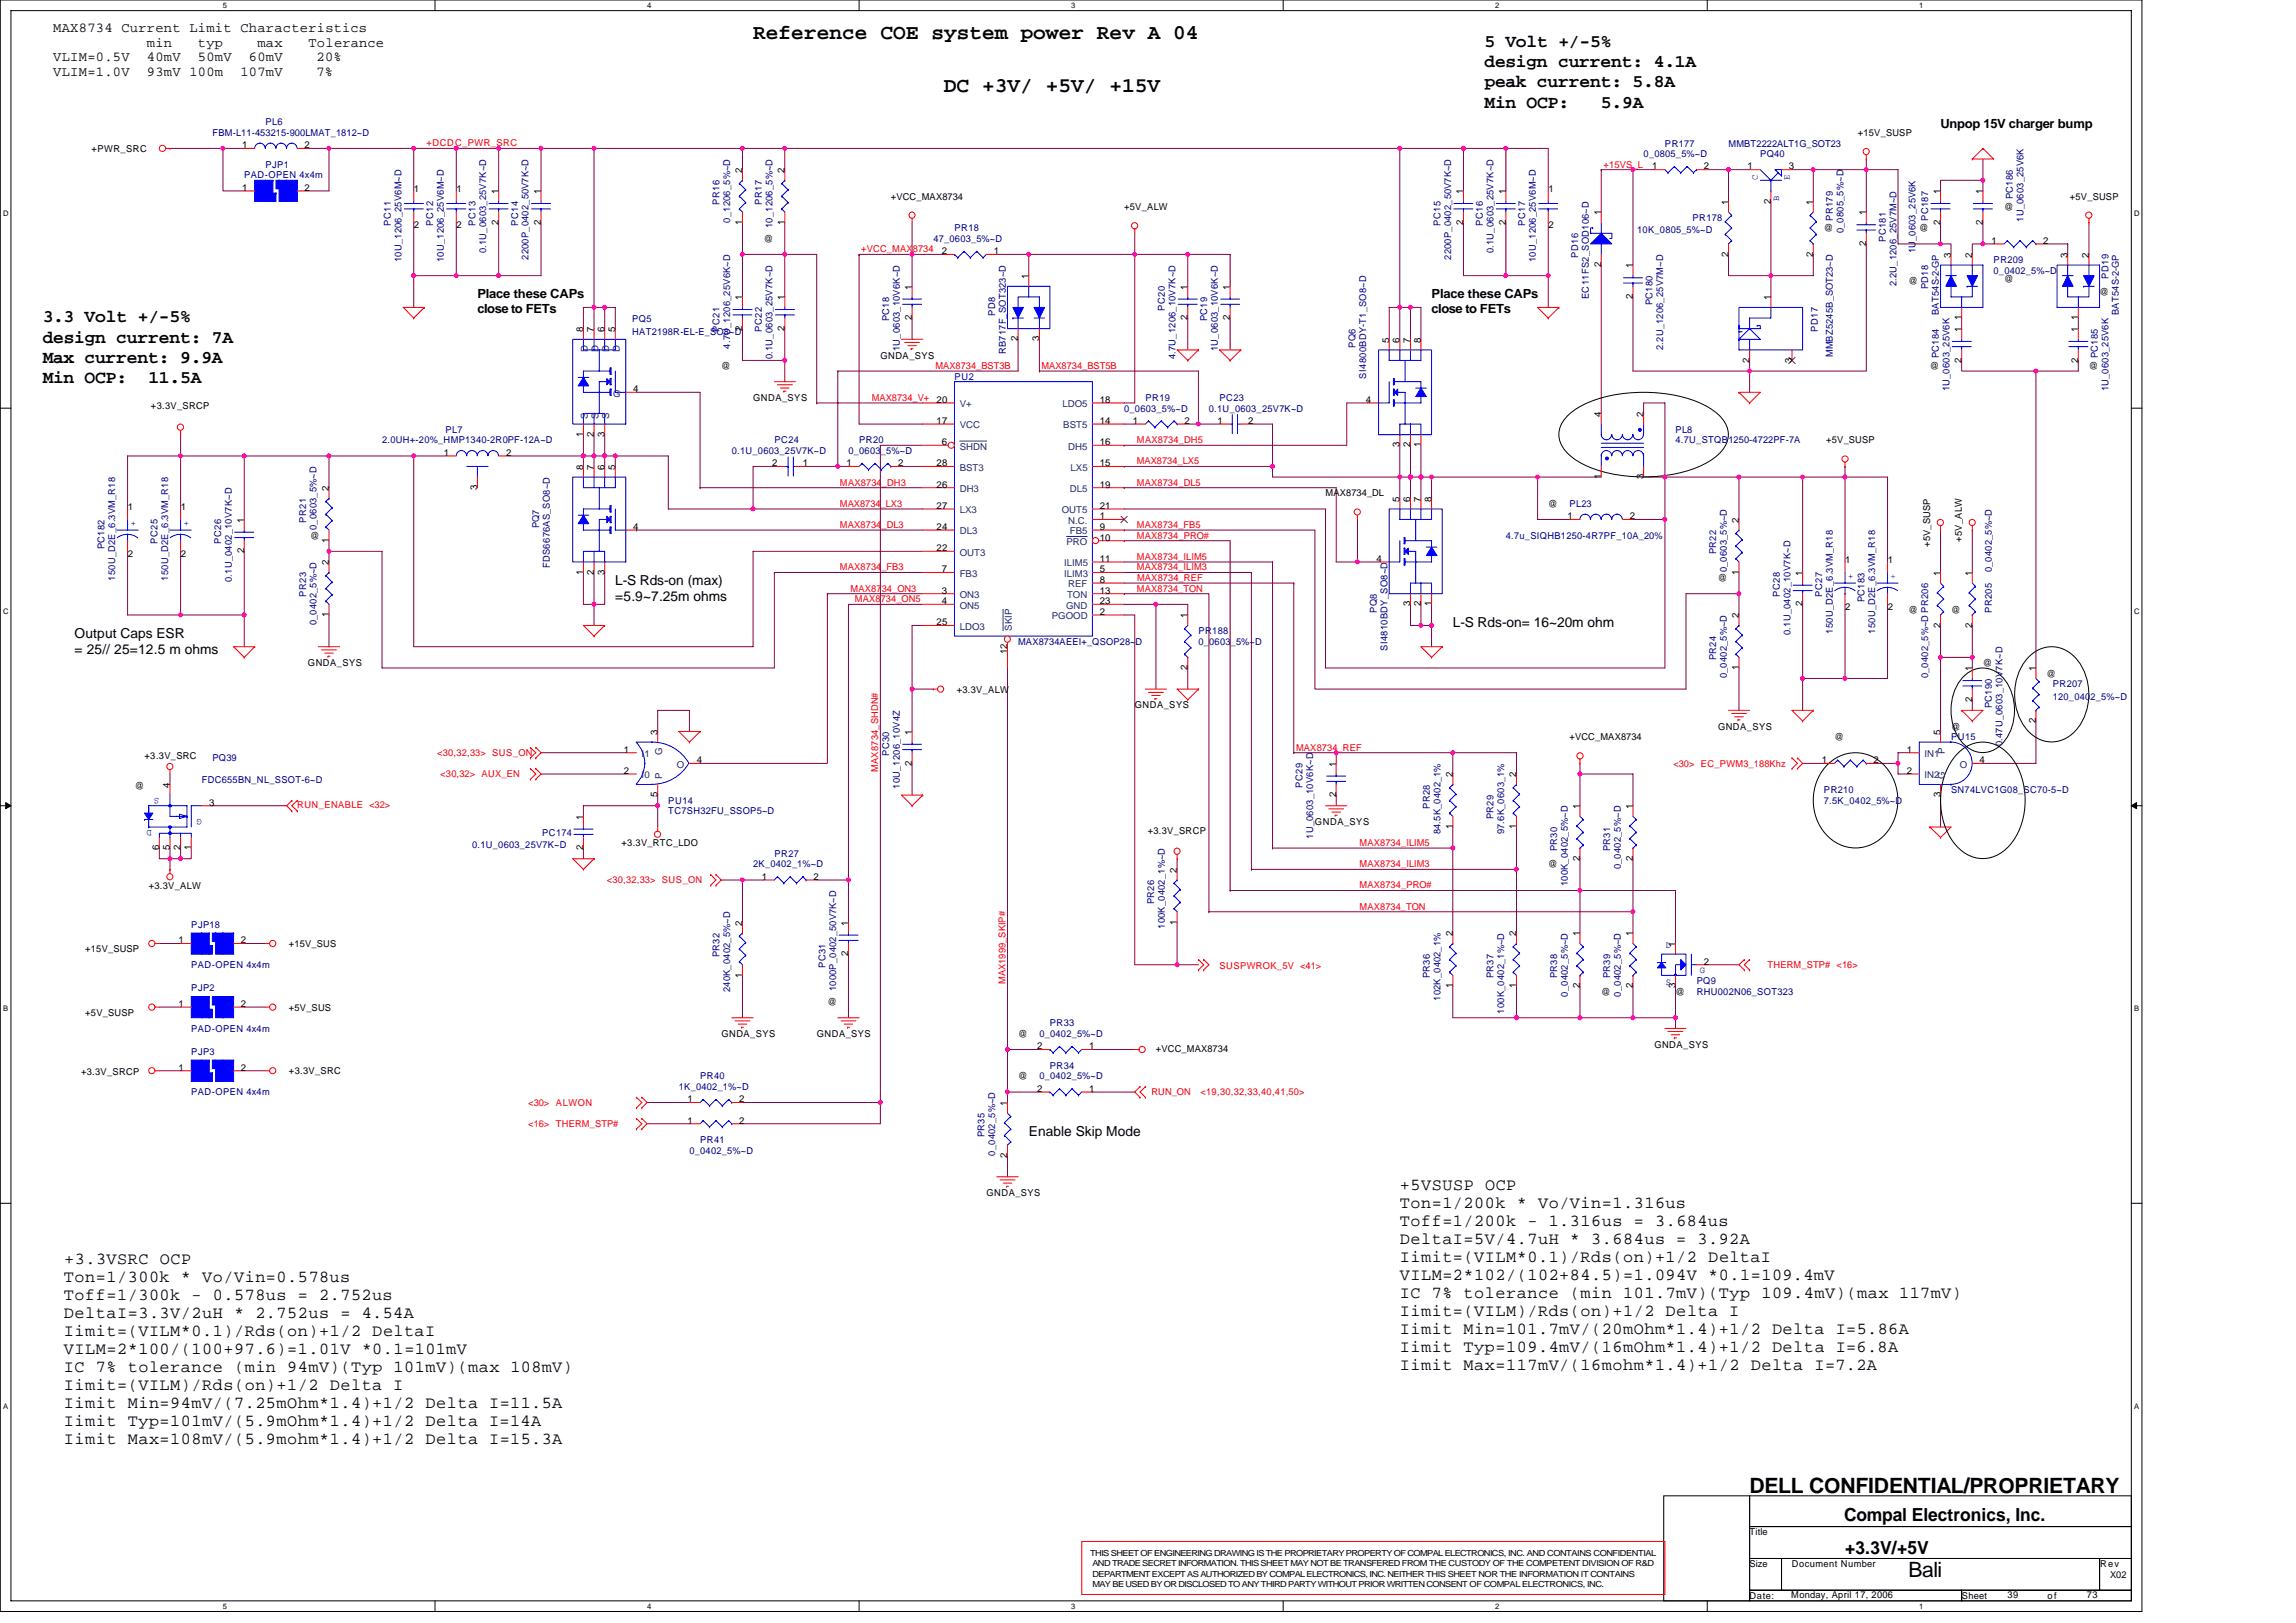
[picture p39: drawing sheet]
<svg xmlns="http://www.w3.org/2000/svg" width="297mm" height="210mm" viewBox="0 0 297 210" stroke-linecap="round" stroke-linejoin="round" font-family="sans-serif">
<defs><g id="words">
<g font-size="2.7">
<text x="97.4" y="5">Reference COE system power Rev A 04</text>
<text x="122.1" y="11.9">DC +3V/ +5V/ +15V</text>
<text x="226.4" y="193.2">DELL CONFIDENTIAL/PROPRIETARY</text>
<text x="246.9" y="204.1">Bali</text>
</g>
<g font-size="2.3">
<text x="192.1" y="6.1">5 Volt +/-5%</text>
<text x="192.1" y="8.7">design current: 4.1A</text>
<text x="192.1" y="11.3">peak current: 5.8A</text>
<text x="192.1" y="13.9">Min OCP:</text>
<text x="207.1" y="13.9">5.9A</text>
<text x="5.5" y="41.7">3.3 Volt +/-5%</text>
<text x="5.5" y="44.3">design current: 7A</text>
<text x="5.5" y="46.9">Max current: 9.9A</text>
<text x="5.5" y="49.6">Min OCP:</text>
<text x="19.2" y="49.6">11.5A</text>
<text x="238.6" y="196.8">Compal Electronics, Inc.</text>
<text x="238.7" y="201">+3.3V/+5V</text>
</g>
<g font-size="2.2">
<text x="181.1" y="154">+5VSUSP OCP</text>
<text x="181.1" y="156.3">Ton=1/200k * Vo/Vin=1.316us</text>
<text x="181.1" y="161">DeltaI=5V/4.7uH * 3.684us = 3.92A</text>
<text x="181.1" y="158.6">Toff=1/200k - 1.316us = 3.684us</text>
<text x="8.3" y="165.9">Ton=1/300k * Vo/Vin=0.578us</text>
<text x="8.3" y="163.6">+3.3VSRC OCP</text>
<text x="181.1" y="163.3">Iimit=(VILM*0.1)/Rds(on)+1/2 DeltaI</text>
<text x="181.1" y="165.6">VILM=2*102/(102+84.5)=1.094V *0.1=109.4mV</text>
<text x="181.1" y="168">IC 7% tolerance (min 101.7mV)(Typ 109.4mV)(max 117mV)</text>
<text x="8.3" y="168.3">Toff=1/300k - 0.578us = 2.752us</text>
<text x="8.3" y="170.6">DeltaI=3.3V/2uH * 2.752us = 4.54A</text>
<text x="8.3" y="172.9">Iimit=(VILM*0.1)/Rds(on)+1/2 DeltaI</text>
<text x="181.1" y="170.3">Iimit=(VILM)/Rds(on)+1/2 Delta I</text>
<text x="181.1" y="172.6">Iimit Min=101.7mV/(20mOhm*1.4)+1/2 Delta I=5.86A</text>
<text x="8.3" y="175.2">VILM=2*100/(100+97.6)=1.01V *0.1=101mV</text>
<text x="8.3" y="177.6">IC 7% tolerance (min 94mV)(Typ 101mV)(max 108mV)</text>
<text x="8.3" y="179.9">Iimit=(VILM)/Rds(on)+1/2 Delta I</text>
<text x="181.1" y="174.9">Iimit Typ=109.4mV/(16mOhm*1.4)+1/2 Delta I=6.8A</text>
<text x="181.1" y="177.3">Iimit Max=117mV/(16mohm*1.4)+1/2 Delta I=7.2A</text>
<text x="8.3" y="182.2">Iimit Min=94mV/(7.25mOhm*1.4)+1/2 Delta I=11.5A</text>
<text x="8.3" y="184.6">Iimit Typ=101mV/(5.9mOhm*1.4)+1/2 Delta I=14A</text>
<text x="8.3" y="186.9">Iimit Max=108mV/(5.9mohm*1.4)+1/2 Delta I=15.3A</text>
</g>
<g font-size="1.8">
<text x="6.9" y="4.1">MAX8734 Current Limit Characteristics</text>
<text x="6.9" y="7.9">VLIM=0.5V</text>
<text x="6.9" y="9.8">VLIM=1.0V</text>
<text x="19" y="6">min</text>
<text x="19" y="7.9">40mV</text>
<text x="19" y="9.8">93mV 100m</text>
<text x="25.6" y="6">typ</text>
<text x="25.6" y="7.9">50mV</text>
<text x="31.1" y="9.8">107mV</text>
<text x="32.2" y="7.9">60mV</text>
<text x="33.3" y="6">max</text>
<text x="39.9" y="6">Tolerance</text>
<text x="40.9" y="9.8">7%</text>
<text x="41" y="7.9">20%</text>
<text x="79.6" y="75.6">L-S Rds-on (max)</text>
<text x="79.6" y="77.7">=5.9~7.25m ohms</text>
<text x="9.6" y="82.5">Output Caps ESR</text>
<text x="188" y="81.2">L-S Rds-on= 16~20m ohm</text>
<text x="9.6" y="84.6">= 25// 25=12.5 m ohms</text>
<text x="133.1" y="147">Enable Skip Mode</text>
</g>
<g font-size="1.6">
<text x="251.1" y="16.6">Unpop 15V charger bump</text>
<text x="61.8" y="38.5">Place these CAPs</text>
<text x="61.8" y="40.5">close to FETs</text>
<text x="185.2" y="38.5">Place these CAPs</text>
<text x="185.2" y="40.5">close to FETs</text>
</g>
<g font-size="1.2" fill="#000080">
<text x="27.5" y="17.6">FBM-L11-453215-900LMAT_1812~D</text>
<text x="34.4" y="16.2">PL6</text>
<text x="31.6" y="23.1">PAD-OPEN 4x4m</text>
<text x="34.3" y="21.7">PJP1</text>
<text x="212.6" y="20.3">0_0805_5%~D</text>
<text x="215.4" y="19">PR177</text>
<text x="223.6" y="19">MMBT2222ALT1G_SOT23</text>
<text x="227.7" y="20.3">PQ40</text>
<text x="50.6" y="29.2" transform="rotate(-90 50.6 29.2)">PC11</text>
<text x="56" y="29.2" transform="rotate(-90 56 29.2)">PC12</text>
<text x="61.5" y="29.2" transform="rotate(-90 61.5 29.2)">PC13</text>
<text x="67" y="29.2" transform="rotate(-90 67 29.2)">PC14</text>
<text x="93.1" y="26.5" transform="rotate(-90 93.1 26.5)">PR16</text>
<text x="94.5" y="28.8" transform="rotate(-90 94.5 28.8)">0_1206_5%~D</text>
<text x="98.6" y="26.5" transform="rotate(-90 98.6 26.5)">PR17</text>
<text x="99.9" y="29.5" transform="rotate(-90 99.9 29.5)">10_1206_5%~D</text>
<text x="123.5" y="29.9">PR18</text>
<text x="186.3" y="29.2" transform="rotate(-90 186.3 29.2)">PC15</text>
<text x="191.8" y="29.2" transform="rotate(-90 191.8 29.2)">PC16</text>
<text x="197.3" y="29.2" transform="rotate(-90 197.3 29.2)">PC17</text>
<text x="218.9" y="28.6">PR178</text>
<text x="237.1" y="28.5" transform="rotate(-90 237.1 28.5)">PR179</text>
<text x="249.4" y="28.5" transform="rotate(-90 249.4 28.5)">PC187</text>
<text x="260.4" y="25.8" transform="rotate(-90 260.4 25.8)">PC186</text>
<text x="261.8" y="28.7" transform="rotate(-90 261.8 28.7)">1U_0603_25V6K</text>
<text x="51.9" y="33.9" transform="rotate(-90 51.9 33.9)">10U_1206_25V6M~D</text>
<text x="57.4" y="33.9" transform="rotate(-90 57.4 33.9)">10U_1206_25V6M~D</text>
<text x="62.9" y="32.8" transform="rotate(-90 62.9 32.8)">0.1U_0603_25V7K~D</text>
<text x="68.4" y="33.6" transform="rotate(-90 68.4 33.6)">2200P_0402_50V7K~D</text>
<text x="120.8" y="31.3">47_0603_5%~D</text>
<text x="187.7" y="33.6" transform="rotate(-90 187.7 33.6)">2200P_0402_50V7K~D</text>
<text x="193.2" y="32.8" transform="rotate(-90 193.2 32.8)">0.1U_0603_25V7K~D</text>
<text x="198.7" y="33.9" transform="rotate(-90 198.7 33.9)">10U_1206_25V6M~D</text>
<text x="204.2" y="33.3" transform="rotate(-90 204.2 33.3)">PD16</text>
<text x="211.8" y="30.2">10K_0805_5%~D</text>
<text x="238.5" y="30.2" transform="rotate(-90 238.5 30.2)">0_0805_5%~D</text>
<text x="244" y="31.3" transform="rotate(-90 244 31.3)">PC181</text>
<text x="247.8" y="32.8" transform="rotate(-90 247.8 32.8)">1U_0603_25V6K</text>
<text x="257.9" y="34">PR209</text>
<text x="257.9" y="35.4">0_0402_5%~D</text>
<text x="81.8" y="41.7">PQ5</text>
<text x="115" y="41.6" transform="rotate(-90 115 41.6)">PC18</text>
<text x="128.8" y="40.9" transform="rotate(-90 128.8 40.9)">PD8</text>
<text x="150.7" y="40.2" transform="rotate(-90 150.7 40.2)">PC20</text>
<text x="156.2" y="41.6" transform="rotate(-90 156.2 41.6)">PC19</text>
<text x="205.5" y="38.7" transform="rotate(-90 205.5 38.7)">EC11FS2_SOD106~D</text>
<text x="213.8" y="39.5" transform="rotate(-90 213.8 39.5)">PC180</text>
<text x="245.3" y="37" transform="rotate(-90 245.3 37)">2.2U_1206_25V7M~D</text>
<text x="249.4" y="37.4" transform="rotate(-90 249.4 37.4)">PD18</text>
<text x="250.8" y="40.7" transform="rotate(-90 250.8 40.7)">BAT54S-2-GP</text>
<text x="272.8" y="36" transform="rotate(-90 272.8 36)">PD19</text>
<text x="274.1" y="40.7" transform="rotate(-90 274.1 40.7)">BAT54S-2-GP</text>
<text x="81.8" y="43.4">HAT2198R-EL-E_SO8~D</text>
<text x="93.1" y="42.9" transform="rotate(-90 93.1 42.9)">PC21</text>
<text x="94.5" y="45.1" transform="rotate(-90 94.5 45.1)">4.7U_1206_25V6K~D</text>
<text x="98.6" y="42.9" transform="rotate(-90 98.6 42.9)">PC22</text>
<text x="99.9" y="46.5" transform="rotate(-90 99.9 46.5)">0.1U_0603_25V7K~D</text>
<text x="116.4" y="45.4" transform="rotate(-90 116.4 45.4)">1U_0603_10V6K~D</text>
<text x="130.1" y="45.8" transform="rotate(-90 130.1 45.8)">RB717F_SOT323~D</text>
<text x="152.1" y="46.5" transform="rotate(-90 152.1 46.5)">4.7U_1206_10V7K~D</text>
<text x="157.5" y="45.4" transform="rotate(-90 157.5 45.4)">1U_0603_10V6K~D</text>
<text x="175.4" y="45" transform="rotate(-90 175.4 45)">PQ6</text>
<text x="215.2" y="45.3" transform="rotate(-90 215.2 45.3)">2.2U_1206_25V7M~D</text>
<text x="235.2" y="42.9" transform="rotate(-90 235.2 42.9)">PD17</text>
<text x="237.1" y="46.2" transform="rotate(-90 237.1 46.2)">MMBZ5245B_SOT23~D</text>
<text x="250.8" y="46.4" transform="rotate(-90 250.8 46.4)">PC184</text>
<text x="271.4" y="46.4" transform="rotate(-90 271.4 46.4)">PC185</text>
<text x="123.5" y="49.1">PU2</text>
<text x="145.4" y="53.3">0_0603_5%~D</text>
<text x="148.2" y="51.9">PR19</text>
<text x="156.4" y="53.3">0.1U_0603_25V7K~D</text>
<text x="157.8" y="51.9">PC23</text>
<text x="176.8" y="49" transform="rotate(-90 176.8 49)">SI4800BDY-T1_SO8~D</text>
<text x="252.2" y="50.6" transform="rotate(-90 252.2 50.6)">1U_0603_25V6K</text>
<text x="272.8" y="50.6" transform="rotate(-90 272.8 50.6)">1U_0603_25V6K</text>
<text x="49.4" y="57.4">2.0UH+-20%_HMP1340-2R0PF-12A~D</text>
<text x="57.7" y="56">PL7</text>
<text x="94.7" y="58.7">0.1U_0603_25V7K~D</text>
<text x="100.2" y="57.4">PC24</text>
<text x="109.8" y="58.7">0_0603_5%~D</text>
<text x="111.1" y="57.4">PR20</text>
<text x="216.8" y="56">PL8</text>
<text x="216.8" y="57.4">4.7U_STQB1250-4722PF-7A</text>
<text x="203" y="65.6">PL23</text>
<text x="13.5" y="71.1" transform="rotate(-90 13.5 71.1)">PC182</text>
<text x="20.4" y="70.3" transform="rotate(-90 20.4 70.3)">PC25</text>
<text x="28.6" y="70.3" transform="rotate(-90 28.6 70.3)">PC26</text>
<text x="39.6" y="67.6" transform="rotate(-90 39.6 67.6)">PR21</text>
<text x="41" y="68.6" transform="rotate(-90 41 68.6)">0_0603_5%~D</text>
<text x="69.8" y="68.3" transform="rotate(-90 69.8 68.3)">PQ7</text>
<text x="194.8" y="69.7">4.7u_SIQHB1250-4R7PF_10A_20%</text>
<text x="222" y="71.7" transform="rotate(-90 222 71.7)">PR22</text>
<text x="14.9" y="75.2" transform="rotate(-90 14.9 75.2)">150U_D2E_6.3VM_R18</text>
<text x="21.8" y="75.2" transform="rotate(-90 21.8 75.2)">150U_D2E_6.3VM_R18</text>
<text x="30" y="75.3" transform="rotate(-90 30 75.3)">0.1U_0402_10V7K~D</text>
<text x="39.6" y="77.2" transform="rotate(-90 39.6 77.2)">PR23</text>
<text x="71.1" y="73.5" transform="rotate(-90 71.1 73.5)">FDS6676AS_SO8~D</text>
<text x="223.4" y="74.1" transform="rotate(-90 223.4 74.1)">0_0603_5%~D</text>
<text x="230.2" y="77.2" transform="rotate(-90 230.2 77.2)">PC28</text>
<text x="235.7" y="77.2" transform="rotate(-90 235.7 77.2)">PC27</text>
<text x="241.2" y="77.9" transform="rotate(-90 241.2 77.9)">PC183</text>
<text x="257.7" y="74.1" transform="rotate(-90 257.7 74.1)">0_0402_5%~D</text>
<text x="41" y="80.9" transform="rotate(-90 41 80.9)">0_0402_5%~D</text>
<text x="131.7" y="83.4">MAX8734AEEI+_QSOP28~D</text>
<text x="155" y="82">PR188</text>
<text x="155" y="83.4">0_0603_5%~D</text>
<text x="178.1" y="79.3" transform="rotate(-90 178.1 79.3)">PQ8</text>
<text x="231.6" y="82.2" transform="rotate(-90 231.6 82.2)">0.1U_0402_10V7K~D</text>
<text x="237.1" y="82" transform="rotate(-90 237.1 82)">150U_D2E_6.3VM_R18</text>
<text x="242.6" y="82" transform="rotate(-90 242.6 82)">150U_D2E_6.3VM_R18</text>
<text x="257.7" y="79.3" transform="rotate(-90 257.7 79.3)">PR205</text>
<text x="179.5" y="84.2" transform="rotate(-90 179.5 84.2)">SI4810BDY_SO8~D</text>
<text x="222" y="85.4" transform="rotate(-90 222 85.4)">PR24</text>
<text x="223.4" y="87.8" transform="rotate(-90 223.4 87.8)">0_0402_5%~D</text>
<text x="249.4" y="87.8" transform="rotate(-90 249.4 87.8)">0_0402_5%~D PR206</text>
<text x="265.6" y="88.9">PR207</text>
<text x="252.4" y="95.8">PU15</text>
<text x="257.7" y="91.6" transform="rotate(-90 257.7 91.6)">PC190</text>
<text x="265.6" y="90.6">120_0402_5%~D</text>
<text x="26.1" y="101.3">FDC655BN_NL_SSOT-6~D</text>
<text x="27.5" y="98.5">PQ39</text>
<text x="115" y="97.8" transform="rotate(-90 115 97.8)">PC30</text>
<text x="168.5" y="101.9" transform="rotate(-90 168.5 101.9)">PC29</text>
<text x="259.1" y="96.6" transform="rotate(-90 259.1 96.6)">0.47U_0603_10V7K~D</text>
<text x="86.5" y="104">PU14</text>
<text x="86.5" y="105.4">TC7SH32FU_SSOP5~D</text>
<text x="116.4" y="102" transform="rotate(-90 116.4 102)">10U_1206_10V4Z</text>
<text x="185" y="104.6" transform="rotate(-90 185 104.6)">PR28</text>
<text x="186.3" y="107.9" transform="rotate(-90 186.3 107.9)">84.5K_0402_1%</text>
<text x="193.2" y="106" transform="rotate(-90 193.2 106)">PR29</text>
<text x="194.6" y="108" transform="rotate(-90 194.6 108)">97.6K_0603_1%</text>
<text x="236" y="102.6">PR210</text>
<text x="236" y="104">7.5K_0402_5%~D</text>
<text x="252.4" y="102.6">SN74LVC1G08_SC70-5~D</text>
<text x="61.1" y="109.7">0.1U_0603_25V7K~D</text>
<text x="70.1" y="108.1">PC174</text>
<text x="97.4" y="112.2">2K_0402_1%~D</text>
<text x="100.2" y="110.8">PR27</text>
<text x="169.9" y="108.5" transform="rotate(-90 169.9 108.5)">1U_0603_10V6K~D</text>
<text x="201.4" y="110.1" transform="rotate(-90 201.4 110.1)">PR30</text>
<text x="208.3" y="110.1" transform="rotate(-90 208.3 110.1)">PR31</text>
<text x="209.7" y="112.5" transform="rotate(-90 209.7 112.5)">0_0402_5%~D</text>
<text x="149.3" y="117" transform="rotate(-90 149.3 117)">PR26</text>
<text x="202.8" y="114.7" transform="rotate(-90 202.8 114.7)">100K_0402_5%~D</text>
<text x="24.7" y="120">PJP18</text>
<text x="24.7" y="125.3">PAD-OPEN 4x4m</text>
<text x="93.1" y="123.8" transform="rotate(-90 93.1 123.8)">PR32</text>
<text x="106.8" y="125.2" transform="rotate(-90 106.8 125.2)">PC31</text>
<text x="150.7" y="120.2" transform="rotate(-90 150.7 120.2)">100K_0402_1%~D</text>
<text x="24.7" y="128.3">PJP2</text>
<text x="94.5" y="128.4" transform="rotate(-90 94.5 128.4)">240K_0402_5%~D</text>
<text x="108.2" y="128.2" transform="rotate(-90 108.2 128.2)">1000P_0402_50V7K~D</text>
<text x="185" y="126.6" transform="rotate(-90 185 126.6)">PR36</text>
<text x="186.3" y="129.5" transform="rotate(-90 186.3 129.5)">102K_0402_1%</text>
<text x="193.2" y="126.6" transform="rotate(-90 193.2 126.6)">PR37</text>
<text x="194.6" y="131.1" transform="rotate(-90 194.6 131.1)">100K_0402_1%~D</text>
<text x="201.4" y="126.6" transform="rotate(-90 201.4 126.6)">PR38</text>
<text x="202.8" y="128.9" transform="rotate(-90 202.8 128.9)">0_0402_5%~D</text>
<text x="208.3" y="126.6" transform="rotate(-90 208.3 126.6)">PR39</text>
<text x="209.7" y="128.9" transform="rotate(-90 209.7 128.9)">0_0402_5%~D</text>
<text x="219.5" y="127.3">PQ9</text>
<text x="219.5" y="128.7">RHU002N06_SOT323</text>
<text x="24.7" y="136.5">PJP3</text>
<text x="24.7" y="133.5">PAD-OPEN 4x4m</text>
<text x="134.5" y="134.2">0_0402_5%~D</text>
<text x="135.8" y="132.8">PR33</text>
<text x="24.7" y="141.7">PAD-OPEN 4x4m</text>
<text x="87.8" y="141">1K_0402_1%~D</text>
<text x="90.6" y="139.7">PR40</text>
<text x="134.5" y="139.7">0_0402_5%~D</text>
<text x="135.8" y="138.3">PR34</text>
<text x="89.2" y="149.3">0_0402_5%~D</text>
<text x="90.6" y="147.9">PR41</text>
<text x="127.4" y="147.2" transform="rotate(-90 127.4 147.2)">PR35</text>
<text x="128.8" y="149.5" transform="rotate(-90 128.8 149.5)">0_0402_5%~D</text>
</g>
<g font-size="1.2">
<text x="240.3" y="17.6">+15V_SUSP</text>
<text x="11.8" y="19.6">+PWR_SRC</text>
<text x="31.3" y="19.2">1</text>
<text x="39.4" y="19.2">2</text>
<text x="96" y="22.4" transform="rotate(-90 96 22.4)">2</text>
<text x="101.5" y="22.4" transform="rotate(-90 101.5 22.4)">2</text>
<text x="213.8" y="21.9">1</text>
<text x="220.4" y="21.9">2</text>
<text x="226.1" y="21.9">1</text>
<text x="231.4" y="21.9">3</text>
<text x="31.3" y="24.7">1</text>
<text x="39.4" y="24.7">2</text>
<text x="53.5" y="24.8">1</text>
<text x="53.5" y="29.5">2</text>
<text x="59.1" y="24.8">1</text>
<text x="59.1" y="29.5">2</text>
<text x="64.5" y="29.1" transform="rotate(-90 64.5 29.1)">2</text>
<text x="64.5" y="25.1" transform="rotate(-90 64.5 25.1)">1</text>
<text x="70" y="29.1" transform="rotate(-90 70 29.1)">2</text>
<text x="70" y="25.1" transform="rotate(-90 70 25.1)">1</text>
<text x="96" y="29.1" transform="rotate(-90 96 29.1)">1</text>
<text x="101.5" y="29.1" transform="rotate(-90 101.5 29.1)">1</text>
<text x="115.2" y="25.8">+VCC_MAX8734</text>
<text x="145.4" y="27.2">+5V_ALW</text>
<text x="189.3" y="29.1" transform="rotate(-90 189.3 29.1)">2</text>
<text x="189.3" y="25.1" transform="rotate(-90 189.3 25.1)">1</text>
<text x="194.8" y="29.1" transform="rotate(-90 194.8 29.1)">2</text>
<text x="194.8" y="25.1" transform="rotate(-90 194.8 25.1)">1</text>
<text x="200.3" y="24.8">1</text>
<text x="200.3" y="29.5">2</text>
<text x="207.1" y="27.9" transform="rotate(-90 207.1 27.9)">1</text>
<text x="223.6" y="26.5" transform="rotate(-90 223.6 26.5)">1</text>
<text x="229.1" y="26.4" transform="rotate(-90 229.1 26.4)">2</text>
<text x="234.6" y="26.5" transform="rotate(-90 234.6 26.5)">1</text>
<text x="236" y="29.9">@</text>
<text x="241.4" y="27.9" transform="rotate(-90 241.4 27.9)">1</text>
<text x="248.3" y="29.9">@</text>
<text x="251" y="29.1" transform="rotate(-90 251 29.1)">2</text>
<text x="251" y="25.1" transform="rotate(-90 251 25.1)">1</text>
<text x="256.5" y="29.1" transform="rotate(-90 256.5 29.1)">2</text>
<text x="256.5" y="25.1" transform="rotate(-90 256.5 25.1)">1</text>
<text x="259.3" y="27.2">@</text>
<text x="267.8" y="25.8">+5V_SUSP</text>
<text x="98.8" y="31.3">@</text>
<text x="121.9" y="32.9">2</text>
<text x="128.6" y="32.9">1</text>
<text x="207.1" y="34.6" transform="rotate(-90 207.1 34.6)">2</text>
<text x="211.2" y="34.7" transform="rotate(-90 211.2 34.7)">1</text>
<text x="223.6" y="33.2" transform="rotate(-90 223.6 33.2)">2</text>
<text x="234.6" y="33.2" transform="rotate(-90 234.6 33.2)">2</text>
<text x="241.4" y="31.8" transform="rotate(-90 241.4 31.8)">2</text>
<text x="252.4" y="33.3" transform="rotate(-90 252.4 33.3)">3</text>
<text x="255.1" y="33.3" transform="rotate(-90 255.1 33.3)">2</text>
<text x="257.6" y="31.5">1</text>
<text x="264.3" y="31.5">2</text>
<text x="267.5" y="33.3" transform="rotate(-90 267.5 33.3)">3</text>
<text x="270.2" y="33.3" transform="rotate(-90 270.2 33.3)">2</text>
<text x="96" y="38.8" transform="rotate(-90 96 38.8)">1</text>
<text x="101.5" y="38.8" transform="rotate(-90 101.5 38.8)">1</text>
<text x="118" y="41.4" transform="rotate(-90 118 41.4)">2</text>
<text x="118" y="37.5" transform="rotate(-90 118 37.5)">1</text>
<text x="133.1" y="36.1" transform="rotate(-90 133.1 36.1)">1</text>
<text x="153.6" y="41.4" transform="rotate(-90 153.6 41.4)">2</text>
<text x="153.6" y="37.5" transform="rotate(-90 153.6 37.5)">1</text>
<text x="159.1" y="41.4" transform="rotate(-90 159.1 41.4)">2</text>
<text x="159.1" y="37.5" transform="rotate(-90 159.1 37.5)">1</text>
<text x="211.2" y="38.7" transform="rotate(-90 211.2 38.7)">2</text>
<text x="229.1" y="38.8" transform="rotate(-90 229.1 38.8)">1</text>
<text x="246.9" y="36.8">@</text>
<text x="253.8" y="41.4" transform="rotate(-90 253.8 41.4)">1</text>
<text x="259.3" y="36.5">@</text>
<text x="268.9" y="41.4" transform="rotate(-90 268.9 41.4)">1</text>
<text x="271.6" y="38.2">@</text>
<text x="75.5" y="42.9" transform="rotate(-90 75.5 42.9)">8</text>
<text x="76.8" y="42.9" transform="rotate(-90 76.8 42.9)">7</text>
<text x="78.2" y="42.9" transform="rotate(-90 78.2 42.9)">6</text>
<text x="79.6" y="42.9" transform="rotate(-90 79.6 42.9)">5</text>
<text x="93.3" y="47.8">@</text>
<text x="96" y="42.8" transform="rotate(-90 96 42.8)">2</text>
<text x="101.5" y="42.8" transform="rotate(-90 101.5 42.8)">2</text>
<text x="113.9" y="46.4">GNDA_SYS</text>
<text x="131.7" y="44.2" transform="rotate(-90 131.7 44.2)">2</text>
<text x="134.4" y="44.2" transform="rotate(-90 134.4 44.2)">3</text>
<text x="179.7" y="44.3" transform="rotate(-90 179.7 44.3)">5</text>
<text x="181.1" y="44.3" transform="rotate(-90 181.1 44.3)">6</text>
<text x="182.5" y="44.3" transform="rotate(-90 182.5 44.3)">7</text>
<text x="183.8" y="44.3" transform="rotate(-90 183.8 44.3)">8</text>
<text x="226.3" y="46.9" transform="rotate(-90 226.3 46.9)">2</text>
<text x="231.8" y="46.9" transform="rotate(-90 231.8 46.9)">3</text>
<text x="249.7" y="47.8">@</text>
<text x="253.8" y="46.9" transform="rotate(-90 253.8 46.9)">2</text>
<text x="253.8" y="42.9" transform="rotate(-90 253.8 42.9)">1</text>
<text x="268.9" y="46.9" transform="rotate(-90 268.9 46.9)">2</text>
<text x="268.9" y="42.9" transform="rotate(-90 268.9 42.9)">1</text>
<text x="270.3" y="47.8">@</text>
<text x="19.5" y="53">+3.3V_SRCP</text>
<text x="81.9" y="50.7">4</text>
<text x="97.4" y="51.9">GNDA_SYS</text>
<text x="121.2" y="52.1">20</text>
<text x="142.3" y="52.1">18</text>
<text x="176.7" y="52.1">4</text>
<text x="207.1" y="53.9" transform="rotate(-90 207.1 53.9)">4</text>
<text x="212.6" y="53.9" transform="rotate(-90 212.6 53.9)">2</text>
<text x="57.4" y="59">1</text>
<text x="65.5" y="59">2</text>
<text x="75.5" y="56.5" transform="rotate(-90 75.5 56.5)">1</text>
<text x="76.8" y="56.5" transform="rotate(-90 76.8 56.5)">2</text>
<text x="78.2" y="56.5" transform="rotate(-90 78.2 56.5)">3</text>
<text x="121.2" y="54.8">17</text>
<text x="121.9" y="57.6">6</text>
<text x="142.3" y="54.8">14</text>
<text x="142.3" y="57.6">16</text>
<text x="146.6" y="54.8">1</text>
<text x="153.2" y="54.8">2</text>
<text x="157.5" y="54.8">1</text>
<text x="161.5" y="54.8">2</text>
<text x="181.1" y="57.9" transform="rotate(-90 181.1 57.9)">3</text>
<text x="182.5" y="57.9" transform="rotate(-90 182.5 57.9)">2</text>
<text x="183.8" y="57.9" transform="rotate(-90 183.8 57.9)">1</text>
<text x="236.2" y="57.4">+5V_SUSP</text>
<text x="16.5" y="66">1</text>
<text x="23.4" y="66">1</text>
<text x="42.5" y="63.5" transform="rotate(-90 42.5 63.5)">2</text>
<text x="61.7" y="63.4" transform="rotate(-90 61.7 63.4)">3</text>
<text x="75.5" y="60.8" transform="rotate(-90 75.5 60.8)">8</text>
<text x="76.8" y="60.8" transform="rotate(-90 76.8 60.8)">7</text>
<text x="78.2" y="60.8" transform="rotate(-90 78.2 60.8)">6</text>
<text x="79.6" y="60.8" transform="rotate(-90 79.6 60.8)">5</text>
<text x="99.9" y="60.3">2</text>
<text x="103.9" y="60.3">1</text>
<text x="109.5" y="60.3">1</text>
<text x="116.2" y="60.3">2</text>
<text x="121.2" y="60.3">28</text>
<text x="121.2" y="63.1">26</text>
<text x="121.2" y="65.8">27</text>
<text x="142.3" y="63.1">19</text>
<text x="142.3" y="65.8">21</text>
<text x="142.3" y="60.3">15</text>
<text x="171.5" y="64.2">MAX8734_DL</text>
<text x="181.1" y="64.9" transform="rotate(-90 181.1 64.9)">5</text>
<text x="182.5" y="64.9" transform="rotate(-90 182.5 64.9)">6</text>
<text x="183.8" y="64.9" transform="rotate(-90 183.8 64.9)">7</text>
<text x="185.2" y="64.9" transform="rotate(-90 185.2 64.9)">8</text>
<text x="200.3" y="65.6">@</text>
<text x="207.1" y="62" transform="rotate(-90 207.1 62)">1</text>
<text x="212.6" y="62" transform="rotate(-90 212.6 62)">3</text>
<text x="31.6" y="71.6" transform="rotate(-90 31.6 71.6)">2</text>
<text x="31.6" y="67.6" transform="rotate(-90 31.6 67.6)">1</text>
<text x="40.1" y="69.7">@</text>
<text x="42.5" y="70.2" transform="rotate(-90 42.5 70.2)">1</text>
<text x="81.9" y="68.6">4</text>
<text x="121.2" y="68.6">24</text>
<text x="121.2" y="71.3">22</text>
<text x="142.3" y="68.6">9</text>
<text x="142.3" y="67.2">1</text>
<text x="142.3" y="69.9">10</text>
<text x="202.8" y="67.2">1</text>
<text x="210.9" y="67.2">2</text>
<text x="225" y="67.6" transform="rotate(-90 225 67.6)">2</text>
<text x="249.7" y="70.8" transform="rotate(-90 249.7 70.8)">+5V_SUSP</text>
<text x="253.8" y="70.1" transform="rotate(-90 253.8 70.1)">+5V_ALW</text>
<text x="16.5" y="72">2</text>
<text x="23.4" y="72">2</text>
<text x="42.5" y="73.1" transform="rotate(-90 42.5 73.1)">2</text>
<text x="75.5" y="74.4" transform="rotate(-90 75.5 74.4)">1</text>
<text x="76.8" y="74.4" transform="rotate(-90 76.8 74.4)">2</text>
<text x="78.2" y="74.4" transform="rotate(-90 78.2 74.4)">3</text>
<text x="121.9" y="74">7</text>
<text x="121.9" y="76.8">3</text>
<text x="142.3" y="75.4">8</text>
<text x="142.3" y="76.8">13</text>
<text x="142.3" y="72.7">11</text>
<text x="142.3" y="74">5</text>
<text x="178.1" y="72.7">4</text>
<text x="222.2" y="75.2">@</text>
<text x="225" y="74.4" transform="rotate(-90 225 74.4)">1</text>
<text x="233.2" y="74.5" transform="rotate(-90 233.2 74.5)">1</text>
<text x="238.7" y="72.8">1</text>
<text x="244.2" y="72.8">1</text>
<text x="251" y="74.5" transform="rotate(-90 251 74.5)">1</text>
<text x="255.1" y="74.5" transform="rotate(-90 255.1 74.5)">1</text>
<text x="42.5" y="79.8" transform="rotate(-90 42.5 79.8)">1</text>
<text x="121.2" y="80.9">25</text>
<text x="121.9" y="78.2">4</text>
<text x="142.3" y="78.2">23</text>
<text x="142.3" y="79.5">2</text>
<text x="153.6" y="80" transform="rotate(-90 153.6 80)">1</text>
<text x="182.5" y="78.5" transform="rotate(-90 182.5 78.5)">3</text>
<text x="183.8" y="78.5" transform="rotate(-90 183.8 78.5)">2</text>
<text x="185.2" y="78.5" transform="rotate(-90 185.2 78.5)">1</text>
<text x="225" y="80" transform="rotate(-90 225 80)">2</text>
<text x="233.2" y="78.5" transform="rotate(-90 233.2 78.5)">2</text>
<text x="238.7" y="78.9">2</text>
<text x="244.2" y="78.9">2</text>
<text x="246.9" y="79.3">@</text>
<text x="251" y="81.2" transform="rotate(-90 251 81.2)">2</text>
<text x="252.4" y="79.3">@</text>
<text x="255.1" y="81.2" transform="rotate(-90 255.1 81.2)">2</text>
<text x="39.8" y="86.2">GNDA_SYS</text>
<text x="123.8" y="89.6">+3.3V_ALW</text>
<text x="130.3" y="84.6" transform="rotate(-90 130.3 84.6)">12</text>
<text x="153.6" y="86.7" transform="rotate(-90 153.6 86.7)">2</text>
<text x="225" y="86.7" transform="rotate(-90 225 86.7)">1</text>
<text x="255.1" y="86.8" transform="rotate(-90 255.1 86.8)">1</text>
<text x="256.5" y="86.2">@</text>
<text x="263.4" y="86.8" transform="rotate(-90 263.4 86.8)">1</text>
<text x="264.8" y="87.5">@</text>
<text x="85.1" y="95.1" transform="rotate(-90 85.1 95.1)">3</text>
<text x="118" y="95.1" transform="rotate(-90 118 95.1)">1</text>
<text x="146.8" y="91.7">GNDA_SYS</text>
<text x="203" y="95.8">+VCC_MAX8734</text>
<text x="222.3" y="94.4">GNDA_SYS</text>
<text x="237.3" y="95.8">@</text>
<text x="251" y="95.1" transform="rotate(-90 251 95.1)">5</text>
<text x="252.4" y="94.4">@</text>
<text x="255.1" y="90.8" transform="rotate(-90 255.1 90.8)">2</text>
<text x="263.4" y="93.6" transform="rotate(-90 263.4 93.6)">2</text>
<text x="18.7" y="98.2">+3.3V_SRC</text>
<text x="22" y="101.9" transform="rotate(-90 22 101.9)">4</text>
<text x="80.7" y="100.1">2</text>
<text x="80.7" y="97.4">1</text>
<text x="90.1" y="98.7">4</text>
<text x="118" y="99" transform="rotate(-90 118 99)">2</text>
<text x="172.8" y="99.2" transform="rotate(-90 172.8 99.2)">1</text>
<text x="187.9" y="100.5" transform="rotate(-90 187.9 100.5)">2</text>
<text x="196.2" y="100.5" transform="rotate(-90 196.2 100.5)">2</text>
<text x="235.7" y="98.7">1</text>
<text x="242.4" y="98.7">2</text>
<text x="246.7" y="97.4">1</text>
<text x="246.7" y="100.1">2</text>
<text x="256.1" y="98.7">4</text>
<text x="17.5" y="102.1">@</text>
<text x="27" y="104.2">3</text>
<text x="75.5" y="106" transform="rotate(-90 75.5 106)">1</text>
<text x="85.1" y="103.1" transform="rotate(-90 85.1 103.1)">5</text>
<text x="148.5" y="107.8">+3.3V_SRCP</text>
<text x="170.1" y="106.7">GNDA_SYS</text>
<text x="172.8" y="103.1" transform="rotate(-90 172.8 103.1)">2</text>
<text x="187.9" y="107.3" transform="rotate(-90 187.9 107.3)">1</text>
<text x="196.2" y="107.3" transform="rotate(-90 196.2 107.3)">1</text>
<text x="204.4" y="104.7" transform="rotate(-90 204.4 104.7)">1</text>
<text x="211.2" y="104.7" transform="rotate(-90 211.2 104.7)">1</text>
<text x="251" y="103.1" transform="rotate(-90 251 103.1)">3</text>
<text x="20.6" y="110" transform="rotate(-90 20.6 110)">6</text>
<text x="22" y="110" transform="rotate(-90 22 110)">5</text>
<text x="23.3" y="110" transform="rotate(-90 23.3 110)">2</text>
<text x="24.7" y="110" transform="rotate(-90 24.7 110)">1</text>
<text x="75.5" y="110" transform="rotate(-90 75.5 110)">2</text>
<text x="80.4" y="109.5">+3.3V_RTC_LDO</text>
<text x="98.5" y="113.8">1</text>
<text x="105.2" y="113.8">2</text>
<text x="152.3" y="112.9" transform="rotate(-90 152.3 112.9)">2</text>
<text x="200.3" y="112.2">@</text>
<text x="204.4" y="111.4" transform="rotate(-90 204.4 111.4)">2</text>
<text x="211.2" y="111.4" transform="rotate(-90 211.2 111.4)">2</text>
<text x="19.3" y="115">+3.3V_ALW</text>
<text x="96" y="119.8" transform="rotate(-90 96 119.8)">2</text>
<text x="109.7" y="119.8" transform="rotate(-90 109.7 119.8)">1</text>
<text x="152.3" y="119.6" transform="rotate(-90 152.3 119.6)">1</text>
<text x="11" y="123.2">+15V_SUSP</text>
<text x="23.1" y="122">1</text>
<text x="31.2" y="122">2</text>
<text x="37.4" y="122.5">+15V_SUS</text>
<text x="109.7" y="123.7" transform="rotate(-90 109.7 123.7)">2</text>
<text x="187.9" y="121.1" transform="rotate(-90 187.9 121.1)">2</text>
<text x="196.2" y="121.1" transform="rotate(-90 196.2 121.1)">2</text>
<text x="204.4" y="121.1" transform="rotate(-90 204.4 121.1)">1</text>
<text x="211.2" y="121.1" transform="rotate(-90 211.2 121.1)">1</text>
<text x="216.7" y="122.5" transform="rotate(-90 216.7 122.5)">1</text>
<text x="220.4" y="124.8">2</text>
<text x="11" y="131.4">+5V_SUSP</text>
<text x="23.1" y="130.3">1</text>
<text x="31.2" y="130.3">2</text>
<text x="37.4" y="130.7">+5V_SUS</text>
<text x="96" y="126.5" transform="rotate(-90 96 126.5)">1</text>
<text x="107" y="130">@</text>
<text x="187.9" y="127.8" transform="rotate(-90 187.9 127.8)">1</text>
<text x="196.2" y="127.8" transform="rotate(-90 196.2 127.8)">1</text>
<text x="204.4" y="127.8" transform="rotate(-90 204.4 127.8)">2</text>
<text x="207.2" y="128.7">@</text>
<text x="211.2" y="127.8" transform="rotate(-90 211.2 127.8)">2</text>
<text x="216.7" y="127.8" transform="rotate(-90 216.7 127.8)">3</text>
<text x="216.8" y="128.7">@</text>
<text x="93.3" y="134.2">GNDA_SYS</text>
<text x="105.7" y="134.2">GNDA_SYS</text>
<text x="131.7" y="134.2">@</text>
<text x="134.2" y="135.8">2</text>
<text x="140.9" y="135.8">1</text>
<text x="149.5" y="136.1">+VCC_MAX8734</text>
<text x="214" y="135.6">GNDA_SYS</text>
<text x="10.5" y="139.1">+3.3V_SRCP</text>
<text x="23.1" y="138.5">1</text>
<text x="31.2" y="138.5">2</text>
<text x="37.4" y="139">+3.3V_SRC</text>
<text x="88.9" y="142.6">1</text>
<text x="95.6" y="142.6">2</text>
<text x="130.3" y="143.1" transform="rotate(-90 130.3 143.1)">1</text>
<text x="131.7" y="139.7">@</text>
<text x="134.2" y="141.3">2</text>
<text x="140.9" y="141.3">1</text>
<text x="88.9" y="145.4">1</text>
<text x="95.6" y="145.4">2</text>
<text x="130.3" y="149.8" transform="rotate(-90 130.3 149.8)">2</text>
<text x="127.6" y="154.7">GNDA_SYS</text>
<text x="226.4" y="198.6">Title</text>
<text x="226.4" y="202.8">Size</text>
<text x="231.8" y="202.8">Document Number</text>
<text x="271.7" y="202.8">Rev</text>
<text x="226.4" y="206.9">Date:</text>
<text x="231.7" y="206.7">Monday, April 17, 2006</text>
<text x="253.8" y="206.9">Sheet</text>
<text x="259.7" y="206.7">39</text>
<text x="264.9" y="206.9">o f</text>
<text x="270" y="206.7">73</text>
<text x="273" y="204.1">X02</text>
</g>
<g font-size="1.2" fill="#f00">
<text x="55.2" y="18.9">+DCDC_PWR_SRC</text>
<text x="207.4" y="21.7">+15VS_L</text>
<text x="111.4" y="32.6">+VCC_MAX8734</text>
<text x="121" y="47.7">MAX8734_BST3B</text>
<text x="134.7" y="47.7">MAX8734_BST5B</text>
<text x="112.8" y="51.9">MAX8734_V+</text>
<text x="147.1" y="57.3">MAX8734_DH5</text>
<text x="108.7" y="62.8">MAX8734_DH3</text>
<text x="108.7" y="65.6">MAX8734_LX3</text>
<text x="147.1" y="60.1">MAX8734_LX5</text>
<text x="147.1" y="62.8">MAX8734_DL5</text>
<text x="108.7" y="68.3">MAX8734_DL3</text>
<text x="147.1" y="68.3">MAX8734_FB5</text>
<text x="147.1" y="69.7">MAX8734_PRO#</text>
<text x="108.7" y="73.8">MAX8734_FB3</text>
<text x="110" y="76.5">MAX8734_ON3</text>
<text x="110.6" y="77.9">MAX8734_ON5</text>
<text x="147.1" y="72.4">MAX8734_ILIM5</text>
<text x="147.1" y="73.8">MAX8734_ILIM3</text>
<text x="147.1" y="76.5">MAX8734_TON</text>
<text x="147.1" y="75.2">MAX8734_REF</text>
<text x="56.6" y="97.8">&lt;30,32,33&gt; SUS_ON</text>
<text x="57" y="100.6">&lt;30,32&gt; AUX_EN</text>
<text x="113.6" y="99.9" transform="rotate(-90 113.6 99.9)">MAX8734_SHDN#</text>
<text x="167.7" y="97.1">MAX8734_REF</text>
<text x="216.5" y="99.2">&lt;30&gt; EC_PWM3_188Khz</text>
<text x="38.5" y="104.5">RUN_ENABLE &lt;32&gt;</text>
<text x="175.9" y="109.5">MAX8734_ILIM5</text>
<text x="175.9" y="112.2">MAX8734_ILIM3</text>
<text x="78.5" y="114.3">&lt;30,32,33&gt; SUS_ON</text>
<text x="175.9" y="114.9">MAX8734_PRO#</text>
<text x="175.9" y="117.7">MAX8734_TON</text>
<text x="157.8" y="125.4">SUSPWROK_5V &lt;41&gt;</text>
<text x="228.7" y="125.3">THERM_STP# &lt;16&gt;</text>
<text x="130.1" y="127.3" transform="rotate(-90 130.1 127.3)">MAX1999_SKIP#</text>
<text x="68.3" y="143.1">&lt;30&gt; ALWON</text>
<text x="149" y="141.7">RUN_ON</text>
<text x="155.3" y="141.7">&lt;19,30,32,33,40,41,50&gt;</text>
<text x="68.3" y="145.8">&lt;16&gt; THERM_STP#</text>
</g>
<g font-size="1.2" fill="#00f">
<text x="227.4" y="23.3" transform="rotate(-90 227.4 23.3)">C</text>
<text x="231.5" y="23.3" transform="rotate(-90 231.5 23.3)">E</text>
<text x="230.2" y="26.1" transform="rotate(-90 230.2 26.1)">B</text>
<text x="16.9" y="68.1">+</text>
<text x="23.8" y="68.1">+</text>
<text x="239.1" y="74.9">+</text>
<text x="244.6" y="74.9">+</text>
<text x="19.7" y="107.3" transform="rotate(180 19.7 107.3)">D</text>
<text x="20.6" y="103.2" transform="rotate(180 20.6 103.2)">S</text>
<text x="26.1" y="106" transform="rotate(180 26.1 106)">G</text>
<text x="215.5" y="122.6">D</text>
<text x="219.9" y="125.9">G</text>
<text x="215.5" y="127.4">S</text>
</g>
<g font-size="1.2" fill="#004080">
<text x="76" y="45.5" transform="rotate(-90 76 45.5)">D</text>
<text x="77.4" y="45.5" transform="rotate(-90 77.4 45.5)">D</text>
<text x="78.8" y="45.5" transform="rotate(-90 78.8 45.5)">D</text>
<text x="80.2" y="45.5" transform="rotate(-90 80.2 45.5)">D</text>
<text x="79.3" y="51.3">G</text>
<text x="124.2" y="52.7">V+</text>
<text x="137.5" y="52.7">LDO5</text>
<text x="76" y="54.2" transform="rotate(-90 76 54.2)">S</text>
<text x="77.4" y="54.2" transform="rotate(-90 77.4 54.2)">S</text>
<text x="78.8" y="54.2" transform="rotate(-90 78.8 54.2)">S</text>
<text x="124.2" y="58.2">SHDN</text>
<text x="124.2" y="55.4">VCC</text>
<text x="137.6" y="55.4">BST5</text>
<text x="138.2" y="58.2">DH5</text>
<text x="124.2" y="60.9">BST3</text>
<text x="124.2" y="63.7">DH3</text>
<text x="138.4" y="63.7">DL5</text>
<text x="138.5" y="60.9">LX5</text>
<text x="124.2" y="66.4">LX3</text>
<text x="124.2" y="69.2">DL3</text>
<text x="124.2" y="71.9">OUT3</text>
<text x="137.4" y="66.4">OUT5</text>
<text x="138" y="70.5">PRO</text>
<text x="138.2" y="67.8">N.C.</text>
<text x="138.4" y="69.2">FB5</text>
<text x="124.2" y="74.6">FB3</text>
<text x="124.2" y="77.4">ON3</text>
<text x="137.7" y="73.3">ILIM5</text>
<text x="137.7" y="74.6">ILIM3</text>
<text x="138" y="77.4">TON</text>
<text x="138.2" y="76">REF</text>
<text x="124.2" y="81.5">LDO3</text>
<text x="124.2" y="78.8">ON5</text>
<text x="130.9" y="81.6" transform="rotate(-90 130.9 81.6)">SKIP</text>
<text x="136.1" y="80.1">PGOOD</text>
<text x="137.9" y="78.8">GND</text>
<text x="83" y="100.7">I0</text>
<text x="83" y="98">I1</text>
<text x="85.7" y="100.8" transform="rotate(-90 85.7 100.8)">P</text>
<text x="85.7" y="97.7" transform="rotate(-90 85.7 97.7)">G</text>
<text x="87.6" y="99.3">O</text>
<text x="249" y="98">IN1</text>
<text x="249" y="100.7">IN2</text>
<text x="251.6" y="100.8" transform="rotate(-90 251.6 100.8)">G</text>
<text x="251.6" y="97.5" transform="rotate(-90 251.6 97.5)">P</text>
<text x="253.5" y="99.3">O</text>
</g>
<g font-size="1.1">
<text x="141.1" y="201.3">THIS SHEET OF ENGINEERING DRAWING IS THE PROPRIETARY PROPERTY OF COMPAL ELECTRONICS, INC. AND CONTAINS CONFIDENTIAL</text>
<text x="141.3" y="202.6">AND TRADE SECRET INFORMATION. THIS SHEETMAY NOT BE TRANSFERED FROM THE CUSTODY OF THE COMPETENT DIVISION OF R&amp;D</text>
<text x="141.3" y="205.4">MAY BE USED BY OR DISCLOSED TO ANY THIRD PARTY WITHOUT PRIOR WRITTEN CONSENT OF COMPAL ELECTRONICS, INC.</text>
<text x="141.3" y="204">DEPARTMENT EXCEPT AS AUTHORIZEDBY COMPAL ELECTRONICS, INC. NEITHER THIS SHEET NOR THE INFORMATION IT CONTAINS</text>
</g>
<g font-size="1">
<text x="28.8" y="1">5</text>
<text x="83.7" y="1">4</text>
<text x="138.6" y="1">3</text>
<text x="193.4" y="1">2</text>
<text x="248.3" y="1">1</text>
<text x=".4" y="28">D</text>
<text x="276.1" y="28">D</text>
<text x=".4" y="79.4">C</text>
<text x="276.1" y="79.4">C</text>
<text x=".4" y="130.9">B</text>
<text x="276.1" y="130.9">B</text>
<text x=".4" y="182.3">A</text>
<text x="276.1" y="182.3">A</text>
<text x="28.8" y="208.2">5</text>
<text x="83.7" y="208.2">4</text>
<text x="138.6" y="208.2">3</text>
<text x="193.4" y="208.2">2</text>
<text x="248.3" y="208.2">1</text>
</g>
</g></defs>
<path d="M0 0h277.1v208.5h-277.1zM1.4 1.4h274.3v205.7h-274.3z" fill="none" stroke="#000" stroke-width=".13"/>
<g fill="#fff">
<path d="M28.8 .1h.6v1.1h-.6z"/>
<path d="M28.8 207.3h.6v1.1h-.6z"/>
</g>
<path d="M56.3 0v1.4M56.3 207.1v1.4" fill="none" stroke="#000" stroke-width=".13"/>
<g fill="#fff">
<path d="M83.7 .1h.6v1.1h-.6z"/>
<path d="M83.7 207.3h.6v1.1h-.6z"/>
</g>
<path d="M111.1 0v1.4M111.1 207.1v1.4" fill="none" stroke="#000" stroke-width=".13"/>
<g fill="#fff">
<path d="M138.6 .1h.5v1.1h-.5z"/>
<path d="M138.6 207.3h.5v1.1h-.5z"/>
</g>
<path d="M166 0v1.4M166 207.1v1.4" fill="none" stroke="#000" stroke-width=".13"/>
<g fill="#fff">
<path d="M193.4 .1h.6v1.1h-.6z"/>
<path d="M193.4 207.3h.6v1.1h-.6z"/>
</g>
<path d="M220.9 0v1.4M220.9 207.1v1.4" fill="none" stroke="#000" stroke-width=".13"/>
<g fill="#fff">
<path d="M248.3 .1h.6v1.1h-.6z"/>
<path d="M248.3 207.3h.6v1.1h-.6z"/>
<path d="M.4 27.1h.7v1.1h-.7z"/>
<path d="M276.1 27.1h.7v1.1h-.7z"/>
<path d="M.4 78.5h.7v1.1h-.7z"/>
<path d="M276.1 78.5h.7v1.1h-.7z"/>
</g>
<path d="M0 52.8h1.4M275.7 52.8h1.4" fill="none" stroke="#000" stroke-width=".13"/>
<g fill="#fff">
<path d="M.4 130h.7v1.1h-.7z"/>
<path d="M276.1 130h.7v1.1h-.7z"/>
</g>
<path d="M0 104.2h1.4M275.7 104.2h1.4" fill="none" stroke="#000" stroke-width=".13"/>
<path d="M.7 103.8l.7 .4-.7 .4zM275.7 104.2l.7-.4v.8z" fill="#000" stroke="#000" stroke-width=".13"/>
<g fill="#fff">
<path d="M.4 181.4h.7v1.1h-.7z"/>
<path d="M276.1 181.4h.7v1.1h-.7z"/>
</g>
<g fill="none" stroke="#000" stroke-width=".13">
<path d="M202.5 54.1a10.6 10.6 0 0 1 5.9-2.9 20 20 0 0 1 12 1.2 5.8 5.8 0 0 1 3.1 3.1 3.3 3.3 0 0 1-1.4 3.5 13.8 13.8 0 0 1-8 2.7 17.4 17.4 0 0 1-10.1-2.1 4.4 4.4 0 0 1-2.3-3.4l.1-.7 .3-.7zM236.2 99.2a5.2 5.2 0 0 1 8.7 1.5 6.5 6.5 0 0 1-3.1 8.7 5.4 5.4 0 0 1-6.9-3.9 6.8 6.8 0 0 1 1.3-6.3zM253.5 97.2a4.4 4.4 0 0 1 6.6 .7 9.5 9.5 0 0 1 0 11.3 4.4 4.4 0 0 1-7.2 0 9.6 9.6 0 0 1 0-11.3zM253.9 87.7a3.5 3.5 0 0 1 5.8 .7 6.6 6.6 0 0 1-1.1 8.2 3.4 3.4 0 0 1-5.2-1.2 6.8 6.8 0 0 1 .5-7.7zM262.6 84.9a4 4 0 0 1 6.2 .6 7.3 7.3 0 0 1-.5 9.3 4 4 0 0 1-6.3-.6 7.4 7.4 0 0 1 .6-9.3zM0 155.7h1.4M275.7 155.7h1.4M215.2 193.5h11.2v13.6h-11.2zM226.4 193.5h49.3v4h-49.3zM226.4 197.5h49.3v4.1h-49.3zM226.4 201.6h4.1v4.1h-4.1zM226.4 205.7h27.4v1.4h-27.4z"/>
<path d="M230.5 201.6h41.1v4.1h-41.1zM253.8 205.7h21.9v1.4h-21.9zM271.6 201.6h4.1v4.1h-4.1z"/>
</g>
<g fill="none" stroke="#800040" stroke-width=".13">
<path d="M22 19.2h6.8v5.5h2.8M28.8 19.2h2.8M39.8 19.2h2.8M42.6 19.2v5.5h-2.8M42.6 19.2h10.9M53.5 19.2h.1M53.5 19.2v5.5M53.5 19.2h5.5M59 19.2v5.5M59 19.2h5.5M64.5 19.2h5.5M64.5 19.2v5.5"/>
<path d="M70 19.2v5.5M70 19.2h6.9v20.6M76.9 19.2h19.2M96.1 19.2v2.7M96.1 19.2h5.4M101.5 19.2h79.6M101.5 19.2v2.7M181.1 19.2h8.2M181.1 19.2v20.6M189.3 19.2v5.5M189.3 19.2h5.5M194.8 19.2h5.5v5.5"/>
<path d="M194.8 19.2v5.5M53.5 35.7v4.1M53.5 28.8v6.9M53.5 35.7h5.5M59 35.7h5.5M59 28.8v6.9M64.5 28.8v6.9M70 28.8v6.9h-5.5M76.9 39.8h-1.4v2.7M76.9 39.8h1.3M76.9 39.8v2.7M78.2 39.8v2.7"/>
<path d="M78.2 39.8h1.4v2.7M96.1 32.9h5.4v5.5M96.1 28.8v4.1M96.1 32.9v5.5M101.5 28.8v4.1h4.2v19.2M111.1 32.9h.1M111.1 32.9v22h8.3M111.1 32.9h11M118 28.8v8.2M129 32.9h4.1M133.1 32.9h13.7M133.1 32.9v2.8"/>
<path d="M146.8 30.2v2.7M146.8 32.9h.1M146.8 32.9v19.2h-1.4M146.8 32.9h6.9M153.7 32.9v4.1M153.7 32.9h5.4v4.1M181.1 39.8h-1.4v4.1M181.1 39.8v4.1M181.1 39.8h1.4M182.5 39.8h1.3v4.1M182.5 39.8v4.1M189.3 28.8v6.9h5.5"/>
<path d="M194.8 35.7h5.5M194.8 28.8v6.9M200.3 35.7v4.1M200.3 28.8v6.9M207.2 21.9v5.5M207.2 21.9h4.1v12.4M207.2 21.9h.1M207.2 34.3v19.2M211.3 38.4v9.6h15.1M211.3 21.9h2.7M220.9 21.9h2.7M223.6 32.9v2.8h5.5"/>
<path d="M223.6 21.9h2.8M223.6 21.9v4.2M229.1 35.7v2.7M229.1 26.1v9.6M231.8 21.9h2.8M234.6 32.9v2.8h-5.5M234.6 21.9h6.8M234.6 21.9v4.2M241.4 31.6v16.4h-15M241.4 21.9v5.5M241.4 20.6v1.3M241.4 21.9h4.2v9.7h5.5"/>
<path d="M251.1 28.8v2.8h1.3v1.3M251.1 24.7v-1.4h5.4v1.4M256.5 28.8v2.8h-1.3v1.3M256.5 20.6v2.7M256.5 31.6h1.4M264.8 31.6h2.7M267.5 31.6v1.3M267.5 31.6h.1M270.3 28.8v4.1M23.4 59h8.2M23.4 59v6.8M23.4 56.2v2.8"/>
<path d="M23.4 59h-6.9v6.8M31.6 59v8.2M31.6 59h11M42.6 59h10.9M42.6 59v4.1M53.5 59h4.2M53.5 59v24.7h43.9v-12.4h22M65.9 59h9.6M75.5 59v1.3M75.5 59h1.4v1.3M75.5 56.2v2.8M76.9 56.2v2.8h1.3"/>
<path d="M78.2 59v1.3M78.2 56.2v2.8M78.2 59h1.4M79.6 59h6.9v6.8h10.9M79.6 59v1.3M82.3 50.8h8.3v12.3M96.1 42.5v4.1h5.4M101.5 42.5v4.1M101.5 46.6v2.8M105.7 52.1h.1M105.7 52.1h13.7M108.4 48v12.3"/>
<path d="M108.4 48h.1M113.9 57.6h5.5M113.9 57.6h.1M113.9 57.6v85M118 41.1v2.8M131.7 43.9v4.1h-23.3M134.5 43.9v4.1M134.5 48h.1M134.5 48h20.5v6.9M145.4 54.9h1.4M145.4 57.6h.1M153.7 41.1v4.2"/>
<path d="M153.7 54.9h1.3M155 54.9h2.8M159.1 41.1v4.2M161.9 54.9h2.7v5.4M177 52.1h-2.8v5.5h-28.8M181.1 57.6v4.1M182.5 57.6v4.1M183.8 57.6v4.1M212.6 53.5v-1.4h2.8v9.6M226.4 46.6v1.4M226.4 48v2.8M253.8 46.6v1.4h9.6"/>
<path d="M253.8 41.1v1.4M263.4 48v38.4M268.9 46.6v1.4h-5.5M268.9 41.1v1.4M16.5 71.3v8.3h6.9M23.4 79.6h8.2v4.1M23.4 71.3v8.3M31.6 71.3v8.3M42.6 70v1.3h6.8v15.1h50.8v-12.3M42.6 71.3v1.4M42.6 79.6v4.1M75.5 74.1v4.1h1.4"/>
<path d="M76.9 74.1v4.1M76.9 78.2v2.7M78.2 74.1v4.1h-1.3M82.3 68.6h.1M82.3 68.6h37.1M90.6 63.1h.1M90.6 63.1h28.8M97.4 65.8h.1M97.4 65.8h22M100.2 74.1h.1M100.2 60.3h-2.8v5.5M100.2 74.1h19.2"/>
<path d="M104.3 60.3h4.1M107 76.8h.1M107 76.8v22h-16.4M107 76.8h12.4M108.4 60.3h1.4M109.8 78.2h.1M109.8 78.2v35.7M109.8 78.2h9.6M116.6 60.3h2.8M145.4 68.6h.1M145.4 68.6h24.7v20.6h48v-12.4h6.9M145.4 79.6h1.4v45.2h5.5"/>
<path d="M145.4 65.8h26.1v20.6h43.9v-19.2M145.4 70h.1M145.4 60.3h.1M145.4 63.1h.1M145.4 63.1h27.5v9.6h2.7v-5.5M145.4 70h13.7v45.2M145.4 76.8h11v41.2M145.4 76.8h.1M145.4 78.2h4.1M145.4 74.1h16.5M145.4 60.3h19.2M145.4 72.7h19.2"/>
<path d="M145.4 75.4h22M149.5 78.2h4.2v1.4M149.5 78.2v11M161.9 74.1h.1M161.9 74.1v38.4M164.6 60.3v1.4h16.5M164.6 72.7h.1M164.6 72.7v37M167.4 75.4h.1M167.4 75.4v22M175.6 72.7h2.7M181.1 61.7v2.8"/>
<path d="M181.1 61.7h1.4M182.5 61.7v2.8M182.5 78.2v2.7h1.3M182.5 61.7h1.3M183.8 61.7v2.8M183.8 61.7h1.4M183.8 78.2v2.7M185.2 61.7v2.8M185.2 78.2v2.7M185.2 61.7h13.7v5.5h4.1M198.9 61.7h8.3M212.6 61.7h2.8"/>
<path d="M215.4 61.7h9.6M215.4 61.7v5.5h-4.1M225 61.7h8.2M225 76.8v2.8M225 74.1v2.7M225 61.7v5.5M233.2 61.7v12.4M233.2 78.2v9.6M233.2 61.7h5.5v11M238.7 60.3v1.4h5.5v11M238.7 78.2v9.6M244.2 78.2v9.6h-5.5"/>
<path d="M251.1 68.6v5.5M255.2 68.6v5.5M70 97.4h11M85.1 94.6v-2.7h4.1v2.7M118 89.2v5.4M118 98.8v4.1M119.4 80.9h-1.4v8.3h2.8M130.3 86.4h.1M130.3 86.4v49.4M153.7 86.4v2.8M167.4 97.4h.1M167.4 97.4h5.5"/>
<path d="M172.9 97.4h15.1M172.9 97.4v1.4M183.8 80.9h1.4M185.2 80.9v2.8M188 97.4h8.2v2.7M188 97.4v2.7M204.4 98.8v1.3M225 86.4v5.5M233.2 87.8v4.1M233.2 87.8h5.5M233.2 98.8h2.8M245.6 98.8v1.3h1.3"/>
<path d="M246.9 97.4h-1.3v1.4h-2.8M251.1 85v9.6M251.1 80.9v4.1M251.1 85h4.1M255.2 85v1.4M255.2 90.5v1.4M255.2 80.9v4.1M263.4 93.3v5.5h-6.9M20.6 109.7v1.4h1.4v-1.4M22 100.1v1.4M23.4 109.7v1.4h-1.4v1.4M24.7 109.7v1.4h-1.3"/>
<path d="M27.5 104.2h9.6M70 100.1h11M75.5 109.7v1.4M85.1 104.2v2.8M85.1 104.2h-9.6v1.4M85.1 102.9v1.3M93.3 113.9h2.8M96.1 113.9h2.7M96.1 113.9v5.4M105.7 113.9h4.1M109.8 113.9v5.4M152.3 111.1v1.4"/>
<path d="M152.3 119.3v5.5M156.4 118h.1M156.4 118h54.9M159.1 115.2h.1M159.1 115.2h45.3M161.9 112.5h.1M161.9 112.5h34.3M164.6 109.7h.1M164.6 109.7h23.4M172.9 102.9v1.3M188 109.7v11M188 107v2.7"/>
<path d="M196.2 112.5v8.2M196.2 107v5.5M204.4 115.2v5.5M204.4 100.1v4.1M204.4 100.1h6.9v4.1M204.4 115.2h12.4v6.9M204.4 111.1v4.1M211.3 118v2.7M211.3 111.1v6.9M251.1 102.9v4.1M20.6 130.3h2.8M20.6 138.5h2.8"/>
<path d="M20.6 122.1h2.8M31.6 138.5h2.7M31.6 130.3h2.7M31.6 122.1h2.7M96.1 126.2v5.5M109.8 123.4v8.3M130.3 135.8h4.2M130.3 135.8v6.8M141.3 135.8h5.5M152.3 124.8h2.7M188 127.6v4.1h8.2M196.2 127.6v4.1"/>
<path d="M196.2 131.7h15.1M204.4 127.6v4.1M211.3 131.7h5.5M211.3 127.6v4.1M216.8 131.7v1.4M216.8 127.6v4.1M220.9 124.8h4.1M83.7 142.6h5.5M83.7 145.4h5.5M96.1 142.6h17.8M113.9 142.6v2.8h-17.8M130.3 149.5v2.8"/>
<path d="M130.3 141.3h4.2M141.3 141.3h5.5"/>
</g>
<g fill="none" stroke="#f00" stroke-width=".13">
<path d="M21.4 19.2h.6M22 19.2h.1M256.5 19.2l1.4 1.4h-2.7M256.5 19.2h.1M256.5 19.2l-1.3 1.4M31.6 24.7h1.4M38.5 24.7h1.3M53.5 24.7v1.4M53.5 27.4v1.4M54.9 39.8h-2.7l1.3 1.3M54.9 39.8h.1M54.9 39.8l-1.4 1.3"/>
<path d="M96.1 21.9v1.4M96.1 27.4v1.4M96.1 38.4v1.4M118 28.3v.5M146.8 29.6v.6M153.7 37v1.4M153.7 39.8v1.3M159.1 37v1.4M159.1 39.8v1.3M189.3 24.7v1.4M189.3 27.4v1.4M194.8 24.7v1.4"/>
<path d="M194.8 27.4v1.4M200.3 24.7v1.4M200.3 27.4v1.4M201.7 39.8h-2.8l1.4 1.3M201.7 39.8h.1M201.7 39.8l-1.4 1.3M211.3 34.3v1.4M211.3 37v1.4M223.6 26.1v1.3M223.6 31.6v1.3M226.4 21.9h1.3M229.1 24.7v1.4"/>
<path d="M230.5 21.9h1.3M241.4 20.6h.1M241.4 20v.6M241.4 27.4v1.4M241.4 30.2v1.4M251.1 24.7v1.4M251.1 27.4v1.4M255.2 20.6h.1M256.5 24.7v1.4M256.5 27.4v1.4M257.9 31.6h1.4M263.4 31.6h1.4"/>
<path d="M267.5 32.9v1.4M268.9 39.8v1.3M270.3 28.8h.1M270.3 28.3v.5M270.3 32.9v1.4M23.4 56.2h.1M23.4 55.7v.5M53.5 41.1h.1M57.7 59h1.3M64.5 59h1.4M96.1 41.1v1.4M100.2 49.4h2.7"/>
<path d="M100.6 49.8h1.9M101 50.2h1.1M101.4 50.6h.1M101.4 50.6h.3M116.6 43.9h2.8M117 44.3h2M117.5 44.7h1.1M117.9 45.1h.1M117.9 45.1h.2M153.7 46.6h.1M155 45.3h-2.7l1.4 1.3M155 45.3h.1"/>
<path d="M155 45.3l-1.3 1.3M157.8 54.9h1.3M159.1 46.6h.1M160.5 45.3h-2.7l1.3 1.3M160.5 45.3h.1M160.5 45.3l-1.4 1.3M160.5 54.9h1.4M177 52.1h1.3M179.7 43.9v1.4M181.1 43.9v1.4M181.1 56.2v1.4M182.5 43.9v1.4"/>
<path d="M182.5 56.2v1.4M183.8 43.9v1.4M183.8 56.2v1.4M200.3 41.1h.1M207.2 53.5v1.4M212.6 53.5v1.4M225 50.8h2.7l-1.3 1.3M225 50.8h.1M225 50.8l1.4 1.3M226.4 52.1h.1M238.7 59.8v.5M253.8 42.5v1.4"/>
<path d="M253.8 45.3v1.3M268.9 42.5v1.4M268.9 45.3v1.3M23.4 65.8v1.4M23.4 70v1.3M61.8 61.7v1.4M153.7 79.6v1.3M175.6 66.7v.5M178.3 72.7h1.4M181.1 64.5v1.3M182.5 64.5v1.3M182.5 76.8v1.4"/>
<path d="M183.8 64.5v1.3M183.8 76.8v1.4M185.2 64.5v1.3M185.2 76.8v1.4M203 67.2h1.4M207.2 60.3v1.4M209.9 67.2h1.4M212.6 60.3v1.4M238.7 60.3h.1M238.7 72.7v1.4M238.7 76.8v1.4M244.2 72.7v1.4"/>
<path d="M244.2 76.8v1.4M251.1 68.6h.1M251.1 68v.6M251.1 74.1v1.3M251.1 79.6v1.3M255.2 68.6h.1M255.2 68v.6M255.2 74.1v1.3M255.2 79.6v1.3M22 99.6v.5M31.6 85h.1M33 83.7h-2.8l1.4 1.3"/>
<path d="M33 83.7h.1M33 83.7l-1.4 1.3M41.2 83.7h2.7M41.6 84.1h1.9M42 84.5h1.1M42.4 84.9h.1M42.4 84.9h.3M68.6 98.1h.1M68.6 96.7h.1M68.6 99.4h.1M68.6 96.7l.7 .7-.7 .7M68.6 99.4l.7 .7-.7 .7"/>
<path d="M69.3 96.7h.1M69.3 98.1h.1M69.3 99.4h.1M69.3 96.7l.7 .7-.7 .7M69.3 99.4l.7 .7-.7 .7M76.9 82.3h.1M78.2 80.9h-2.7l1.4 1.4M78.2 80.9h.1M78.2 80.9l-1.3 1.4M89.2 96h.1M90.6 94.6h-2.8l1.4 1.4M90.6 94.6h.1"/>
<path d="M90.6 94.6l-1.4 1.4M118 94.6v1.4M118 97.4v1.4M120.8 89.2h.1M120.8 89.2h.5M148.2 89.2h2.7M148.6 89.6h1.9M149 90h1.1M149.4 90.4h.1M149.4 90.4h.3M153.7 90.5h.1M153.7 85v1.4"/>
<path d="M155 89.2h-2.7l1.4 1.3M155 89.2h.1M155 89.2l-1.3 1.3M185.2 85h.1M186.6 83.7h-2.8l1.4 1.3M186.6 83.7h.1M186.6 83.7l-1.4 1.3M204.4 98.8h.1M204.4 98.2v.6M223.6 91.9h2.8M224 92.3h2M224.4 92.7h1.1"/>
<path d="M224.8 93.1h.1M224.8 93.1h.3M231.8 99.4h.1M231.8 98.1h.1M231.8 98.1l.7 .7-.7 .6M232.5 98.1h.1M232.5 99.4h.1M232.5 98.1l.7 .7-.7 .6M233.2 93.3h.1M234.6 91.9h-2.8l1.4 1.4M234.6 91.9h.1M234.6 91.9l-1.4 1.4"/>
<path d="M236 98.8h1.3M241.4 98.8h1.4M253.8 91.9h2.7l-1.3 1.4M253.8 91.9h.1M253.8 91.9l1.4 1.4M255.2 93.3h.1M255.2 86.4v1.4M255.2 89.2v1.3M22 112.5h.1M22 112.5v.5M37.8 104.9h.1M37.8 103.6h.1"/>
<path d="M37.8 103.6l-.7 .6 .7 .7M38.5 103.6h.1M38.5 104.9h.1M38.5 103.6l-.7 .6 .7 .7M68.6 100.8h.1M69.3 100.8h.1M75.5 112.5h.1M75.5 105.6v1.4M75.5 108.4v1.3M76.9 111.1h-2.8l1.4 1.4M76.9 111.1h.1M76.9 111.1l-1.4 1.4"/>
<path d="M85.1 107v.5M91.9 114.5h.1M91.9 113.2h.1M91.9 113.2l.7 .7-.7 .6M92.6 113.2h.1M92.6 114.5h.1M92.6 113.2l.7 .7-.7 .6M96.1 119.3v1.4M98.8 113.9h1.4M104.3 113.9h1.4M109.8 119.3v1.4M118 104.2h.1"/>
<path d="M119.4 102.9h-2.8l1.4 1.3M119.4 102.9h.1M119.4 102.9l-1.4 1.3M152.3 111.1h.1M152.3 110.6v.5M152.3 112.5v1.4M152.3 118v1.3M171.5 104.2h2.7M171.9 104.6h1.9M172.3 105.1h1.1M172.7 105.5h.1M172.7 105.5h.3"/>
<path d="M188 100.1v1.4M188 105.6v1.4M196.2 100.1v1.4M196.2 105.6v1.4M204.4 104.2v1.4M204.4 109.7v1.4M249.7 107h2.7l-1.3 1.4M249.7 107h.1M249.7 107l1.4 1.4M251.1 108.4h.1M20.1 138.5h.5M20.1 130.3h.5"/>
<path d="M20.1 122.1h.5M23.4 138.5h1.3M23.4 130.3h1.3M23.4 122.1h1.3M30.2 138.5h1.4M30.2 130.3h1.4M30.2 122.1h1.4M34.3 130.3h.6M34.3 138.5h.6M34.3 122.1h.6M94.7 131.7h2.7M95.1 132.1h1.9"/>
<path d="M95.5 132.5h1.1M95.9 132.9h.1M95.9 132.9h.3M96.1 124.8v1.4M108.4 131.7h2.7M108.8 132.1h1.9M109.2 132.5h1.1M109.6 132.9h.1M109.6 132.9h.3M109.8 122.1v1.3M134.5 135.8h1.3M140 135.8h1.3"/>
<path d="M146.8 135.8h.6M155 124.1h.1M155 125.5h.1M155 124.1l.7 .7-.7 .7M155.7 124.1h.1M155.7 125.5h.1M155.7 124.1l.7 .7-.7 .7M188 120.7v1.4M188 126.2v1.4M204.4 120.7v1.4M204.4 126.2v1.4M211.3 120.7v1.4"/>
<path d="M211.3 126.2v1.4M215.4 133.1h2.7M215.8 133.5h1.9M216.2 133.9h1.1M216.6 134.3h.1M216.6 134.3h.3M216.8 122.1v1.3M216.8 126.2v1.4M219.5 124.8h1.4M225.7 124.1h.1M225.7 125.5h.1M225.7 124.1l-.7 .7 .7 .7"/>
<path d="M226.4 125.5h.1M226.4 124.1h.1M226.4 124.1l-.7 .7 .7 .7M82.3 143.3h.1M82.3 142h.1M82.3 146.1h.1M82.3 144.7h.1M82.3 142l.7 .6-.7 .7M82.3 144.7l.7 .7-.7 .7M83 142h.1M83 143.3h.1M83 144.7h.1"/>
<path d="M83 146.1h.1M83 142l.7 .6-.7 .7M83 144.7l.7 .7-.7 .7M89.2 145.4h1.4M94.7 145.4h1.4M129 152.3h2.7M129.4 152.7h1.9M129.8 153.1h1.1M130.2 153.5h.1M130.2 153.5h.3M130.3 142.6v1.4M130.3 148.1v1.4"/>
<path d="M147.5 140.6h.1M147.5 142h.1M147.5 140.6l-.7 .7 .7 .7M148.2 142h.1M148.2 140.6h.1M148.2 140.6l-.7 .7 .7 .7M140 199.4h75.4v6.9h-75.4z"/>
<circle cx="21" cy="19.2" r=".4"/>
<circle cx="241.4" cy="19.6" r=".4"/>
<circle cx="118" cy="27.8" r=".4"/>
<circle cx="146.8" cy="29.2" r=".4"/>
<circle cx="270.2" cy="27.8" r=".4"/>
<circle cx="23.3" cy="55.3" r=".4"/>
<circle cx="238.7" cy="59.4" r=".4"/>
<circle cx="175.6" cy="66.2" r=".4"/>
<circle cx="251" cy="67.6" r=".4"/>
<circle cx="255.1" cy="67.6" r=".4"/>
<circle cx="22" cy="99.2" r=".4"/>
<circle cx="121.7" cy="89.2" r=".4"/>
<circle cx="204.4" cy="97.8" r=".4"/>
<circle cx="22" cy="113.4" r=".4"/>
<circle cx="85.1" cy="107.9" r=".4"/>
<circle cx="152.3" cy="110.1" r=".4"/>
<circle cx="19.6" cy="122.1" r=".4"/>
<circle cx="19.6" cy="130.3" r=".4"/>
<circle cx="19.6" cy="138.5" r=".4"/>
<circle cx="35.3" cy="122.1" r=".4"/>
<circle cx="35.3" cy="130.3" r=".4"/>
<circle cx="35.3" cy="138.5" r=".4"/>
<circle cx="147.8" cy="135.8" r=".4"/>
</g>
<g fill="#00f" stroke="#00f" stroke-width=".13">
<path d="M183.8 50.2l.7 1.1h-1.3z" fill-rule="evenodd"/>
<path d="M180.4 50.8l.4-.5v.9z" fill-rule="evenodd"/>
<path d="M33 23.3v2.8h1.3v-2.8z" fill-rule="evenodd"/>
<path d="M37.1 23.3v2.8h1.4v-2.8z" fill-rule="evenodd"/>
<path d="M34.3 23.3v2.8h1v-2.8z" fill-rule="evenodd"/>
<path d="M35.3 25v1.1h.4v-1.1z" fill-rule="evenodd"/>
<path d="M35.7 23.3v1.1h.4v-1.1z" fill-rule="evenodd"/>
<path d="M36.1 23.3v2.8h1v-2.8z" fill-rule="evenodd"/>
<path d="M24.7 137.2v2.7h1.4v-2.7z" fill-rule="evenodd"/>
<path d="M28.8 137.2v2.7h1.4v-2.7z" fill-rule="evenodd"/>
<path d="M26.1 137.2v2.7h1v-2.7z" fill-rule="evenodd"/>
<path d="M27.1 138.8v1.1h.4v-1.1z" fill-rule="evenodd"/>
<path d="M27.5 137.2v1.1h.4v-1.1z" fill-rule="evenodd"/>
<path d="M27.9 137.2v2.7h.9v-2.7z" fill-rule="evenodd"/>
<path d="M24.7 128.9v2.8h1.4v-2.8z" fill-rule="evenodd"/>
<path d="M28.8 128.9v2.8h1.4v-2.8z" fill-rule="evenodd"/>
<path d="M26.1 128.9v2.8h1v-2.8z" fill-rule="evenodd"/>
<path d="M27.1 130.6v1.1h.4v-1.1z" fill-rule="evenodd"/>
<path d="M27.5 128.9v1.1h.4v-1.1z" fill-rule="evenodd"/>
<path d="M27.9 128.9v2.8h.9v-2.8z" fill-rule="evenodd"/>
<path d="M217.4 124.1l.7 .7-.7 .7z" fill-rule="evenodd"/>
<path d="M215 124.5l.5 .7h-1.1z" fill-rule="evenodd"/>
<path d="M24.7 120.7v2.7h1.4v-2.7z" fill-rule="evenodd"/>
<path d="M28.8 120.7v2.7h1.4v-2.7z" fill-rule="evenodd"/>
<path d="M26.1 120.7v2.7h1v-2.7z" fill-rule="evenodd"/>
<path d="M27.1 122.3v1.1h.4v-1.1z" fill-rule="evenodd"/>
<path d="M27.5 120.7v1.1h.4v-1.1z" fill-rule="evenodd"/>
<path d="M27.9 120.7v2.7h.9v-2.7z" fill-rule="evenodd"/>
<path d="M269.6 35.7h1.3l-.6 1.3z" fill-rule="evenodd"/>
<path d="M267.5 35.7l.7 1.3h-1.4z" fill-rule="evenodd"/>
<path d="M212 55.5h.3v.3h-.2h-.1z" fill-rule="evenodd"/>
<path d="M207.8 59.2h.2v.3h-.1h-.1z" fill-rule="evenodd"/>
<path d="M185.2 70.8l.7 1.1h-1.4z" fill-rule="evenodd"/>
<path d="M181.8 71.3l.4-.4v.8z" fill-rule="evenodd"/>
</g>
<g fill="none" stroke="#00f" stroke-width=".13">
<path d="M52.3 27h2.5M52.3 26.3h2.5M53.5 26.1v.2M53.5 27h.1M53.5 27v.4M95.6 27h.1M95.6 25.4h.1M95.6 23.7h.1M95.6 27l.5 .4M95.6 25.4l.9 .8M95.6 23.7l.9 .9M96.1 39.8v.2"/>
<path d="M96.1 23.3h.1M96.1 23.3l-.5 .4M96.5 26.2h.1M96.5 24.6h.1M96.5 26.2l-.9 .8M96.5 24.6l-.9 .8M152.4 39.4h2.5M152.4 38.7h2.5M153.7 38.4v.3M153.7 39.4h.1M153.7 39.4v.4M157.9 39.4h2.5"/>
<path d="M157.9 38.7h2.5M159.1 38.4v.3M159.1 39.4h.1M159.1 39.4v.4M188.1 27h2.5M188.1 26.3h2.5M189.3 26.1v.2M189.3 27h.1M189.3 27v.4M193.6 27h2.4M193.6 26.3h2.4M194.8 26.1v.2"/>
<path d="M194.8 27h.1M194.8 27v.4M199.1 27h2.4M199.1 26.3h2.4M200.3 26.1v.2M200.3 27h.1M200.3 27v.4M210 36.6h2.5M210 35.9h2.5M211.3 35.7v.2M211.3 36.6h.1M211.3 36.6v.4"/>
<path d="M223.2 28.7h.1M223.2 30.3h.1M223.2 28.7l.8 .8M223.2 30.3l.8 .8M223.6 31.6h.1M223.6 27.4l.4 .5M224 27.9h.1M224 29.5h.1M224 31.1h.1M224 27.9l-.8 .8M224 29.5l-.8 .8M224 31.1l-.4 .5"/>
<path d="M227.7 23.3h2.8M227.7 21.9l1.4 1.4M229.1 23.3h.1M229.1 24.7h.1M229.1 23.3v1.4M229.7 21.9h.8v.9zM230.1 22.4h.1M230.1 22.4l-1 .9M240.2 29.8h2.5M240.2 29.1h2.5M241.4 28.8v.3M241.4 29.8h.1"/>
<path d="M241.4 29.8v.4M249.8 27h2.5M249.8 26.3h2.5M251.1 26.1v.2M251.1 27h.1M251.1 27v.4M255.3 27h2.5M255.3 26.3h2.5M256.5 26.1v.2M256.5 27h.1M256.5 27v.4M259.7 31.1h.1"/>
<path d="M259.7 31.1l-.4 .5M259.7 31.1l.8 .9M260.5 32h.1M261.3 31.1h.1M261.3 31.1l-.8 .9M261.3 31.1l.8 .9M262.1 32h.1M263 31.1h.1M263 31.1l-.9 .9M263 31.1l.4 .5M263.4 31.6h.1M266.1 34.3h5.5v5.5h-5.5z"/>
<path d="M266.8 35.7h1.4M267.5 35.7h.1M267.5 37v1.4h1.4M267.5 34.3v1.4M268.9 38.4v1.4M269.6 37h.1M269.6 37h1.3M270.3 37v1.4h-1.4M270.3 34.3v1.4M59 59a.67 .67 0 0 1 .7-.7 .67 .67 0 0 1 .7 .7M60.4 59a.68 .68 0 0 1 .7-.7 .68 .68 0 0 1 .6 .7M61.8 59a.68 .68 0 0 1 .6-.7 .68 .68 0 0 1 .7 .7"/>
<path d="M63.1 59a.68 .68 0 0 1 .7-.7 .68 .68 0 0 1 .7 .7M94.8 40.7h2.5M94.8 40h2.5M96.1 40.7h.1M96.1 40.7v.4M123.5 49.4h17.8v32.9h-17.8zM159.1 54.9h.3M159.4 53.6v2.5M160.1 53.6v2.5M160.1 54.9h.1M160.1 54.9h.4M178.3 45.3h6.9v10.9h-6.9z"/>
<path d="M179.7 49.4v2.7h-1.4M179.7 45.3v1.3h4.1v-1.3M180.3 51.7h.1v.8h-.1zM180.3 50.3h.1v.9h-.1zM180.3 49h.1v.8h-.1zM180.4 49.4h3.4v.8M180.8 50.8h1v4.1M181.1 45.3v1.3M181.1 56.2h.1M181.8 46.6v2.8M182.5 54.9v1.3M182.5 45.3v1.3"/>
<path d="M182.5 54.9h-1.4v1.3M182.5 54.9h1.3v1.3M183.2 50.2h1.3M183.8 51.3v.8h-3.4M207.2 57.9h5.4M207.2 57.3h5.4M207.2 59a.68 .68 0 0 1 .6-.7 .68 .68 0 0 1 .7 .7 .69 .69 0 0 1 .7-.7 .69 .69 0 0 1 .7 .7M207.2 56.2a.68 .68 0 0 0 .6 .7 .68 .68 0 0 0 .7-.7 .69 .69 0 0 0 .7 .7 .69 .69 0 0 0 .7-.7M207.2 54.9v1.3M207.2 58.8v1.5M209.9 59a.67 .67 0 0 1 .7-.7 .67 .67 0 0 1 .6 .7M209.9 56.2a.67 .67 0 0 0 .7 .7 .67 .67 0 0 0 .6-.7"/>
<path d="M211.3 59a.68 .68 0 0 1 .6-.7 .68 .68 0 0 1 .7 .7M211.3 56.2a.68 .68 0 0 0 .6 .7 .68 .68 0 0 0 .7-.7M212.6 54.9v1.3M212.6 58.7v1.6M252.6 44.9h2.4M252.6 44.2h2.4M253.8 43.9v.3M253.8 44.9h.1M253.8 44.9v.4M267.6 44.9h2.5M267.6 44.2h2.5M268.9 43.9v.3"/>
<path d="M268.9 44.9h.1M268.9 44.9v.4M22 68.6h2.7M23.3 69.1a2.05 2.05 0 0 1 1.4 .5M23.3 69.1a2.15 2.15 0 0 0-1.3 .5M23.4 67.2v1.4M23.4 70h.1M23.4 69.1v.9M60.4 60.3h2.7M61.8 61.7h.1M61.8 60.3v1.4M179.7 65.8h6.9v11h-6.9z"/>
<path d="M181.1 70v2.7h-1.4M181.1 65.8v1.4h4.1v-1.4M181.6 72.3h.2v.8h-.2zM181.6 70.9h.2v.8h-.2zM181.6 69.6h.2v.8h-.2zM181.8 70h3.4v.8M182.2 71.3h1v4.1M182.5 65.8v1.4M182.5 76.8h.1M183.2 67.2v2.8M183.8 75.4v1.4M183.8 65.8v1.4"/>
<path d="M183.8 75.4h-1.3v1.4M183.8 75.4h1.4v1.4M184.5 70.8h1.4M185.2 71.9v.8h-3.4M204.4 67.2a.68 .68 0 0 1 .7-.7 .68 .68 0 0 1 .7 .7 .69 .69 0 0 1 .6-.7 .69 .69 0 0 1 .7 .7M207.2 67.2a.69 .69 0 0 1 .6-.7 .69 .69 0 0 1 .7 .7 .68 .68 0 0 1 .7-.7 .68 .68 0 0 1 .7 .7M212.6 60.3h.1M237.3 75.4h2.8M237.4 76.4a2.05 2.05 0 0 1 1.3-.4 2.14 2.14 0 0 1 1.3 .4M238.7 74.1v1.3M238.7 76.8h.1M238.7 76v.8"/>
<path d="M242.8 75.4h2.8M244.2 76a2.05 2.05 0 0 1 1.3 .4M244.2 76a2.15 2.15 0 0 0-1.4 .4M244.2 74.1v1.3M244.2 76.8h.1M244.2 76v.8M250.6 76.7h.1M250.6 78.3h.1M250.6 76.7l.9 .8M250.6 78.3l.9 .8M251.1 79.6h.1M251.1 75.4l.4 .5"/>
<path d="M251.5 75.9h.1M251.5 77.5h.1M251.5 79.1h.1M251.5 75.9l-.9 .8M251.5 77.5l-.9 .8M251.5 79.1l-.4 .5M254.8 76.7h.1M254.8 78.3h.1M254.8 76.7l.8 .8M254.8 78.3l.8 .8M255.2 79.6h.1M255.2 75.4l.4 .5"/>
<path d="M255.6 75.9h.1M255.6 77.5h.1M255.6 79.1h.1M255.6 75.9l-.8 .8M255.6 77.5l-.8 .8M255.6 79.1l-.4 .5M116.8 97h2.4M116.8 96.3h2.4M118 96v.3M118 97h.1M118 97v.4M153.2 81.3h.1"/>
<path d="M153.2 83h.1M153.2 84.6h.1M153.2 81.3l.9 .9M153.2 83l.9 .8M153.2 84.6l.5 .4M153.7 85h.1M153.7 80.9l-.5 .4M154.1 82.2h.1M154.1 83.8h.1M154.1 82.2l-.9 .8M154.1 83.8l-.9 .8M237.7 98.3h.1"/>
<path d="M237.7 98.3l-.4 .5M237.7 98.3l.9 .9M238.6 99.2h.1M239.4 98.3h.1M239.4 98.3l-.8 .9M239.4 98.3l.8 .9M240.2 99.2h.1M241 98.3h.1M241 98.3l-.8 .9M241 98.3l.4 .5M241.4 98.8h.1M253.9 88.8h2.5"/>
<path d="M253.9 88.1h2.5M255.2 87.8v.3M255.2 88.8h.1M255.2 88.8v.4M74.2 107.9h2.5M74.2 107.3h2.5M75.5 107v.3M75.5 107.9h.1M75.5 107.9v.5M100.6 113.4h.1M100.6 113.4l-.4 .5M100.6 113.4l.8 .9"/>
<path d="M101.4 114.3h.1M102.2 113.4h.1M102.2 113.4l-.8 .9M102.2 113.4l.9 .9M103.1 114.3h.1M103.9 113.4h.1M103.9 113.4l-.8 .9M103.9 113.4l.4 .5M104.3 113.9h.1M151.9 117.6h.1M151.9 115.9h.1M151.9 114.3h.1"/>
<path d="M151.9 117.6l.4 .4M151.9 115.9l.8 .8M151.9 114.3l.8 .8M152.3 113.9h.1M152.3 113.9l-.4 .4M152.7 116.7h.1M152.7 115.1h.1M152.7 116.7l-.8 .9M152.7 115.1l-.8 .8M187.5 105.2h.1M187.5 103.6h.1M187.5 101.9h.1"/>
<path d="M187.5 105.2l.5 .4M187.5 103.6l.9 .8M187.5 101.9l.9 .8M188 101.5h.1M188 101.5l-.5 .4M188.4 104.4h.1M188.4 102.7h.1M188.4 104.4l-.9 .8M188.4 102.7l-.9 .9M195.8 105.2h.1M195.8 103.6h.1M195.8 101.9h.1"/>
<path d="M195.8 105.2l.4 .4M195.8 103.6l.8 .8M195.8 101.9l.8 .8M196.2 101.5h.1M196.2 101.5l-.4 .4M196.6 104.4h.1M196.6 102.7h.1M196.6 104.4l-.8 .8M196.6 102.7l-.8 .9M204 106.8h.1M204 108.5h.1M204 106.8l.8 .9"/>
<path d="M204 108.5l.8 .8M204.4 109.7h.1M204.4 105.6l.4 .4M204.8 106h.1M204.8 107.7h.1M204.8 109.3h.1M204.8 106l-.8 .8M204.8 107.7l-.8 .8M204.8 109.3l-.4 .4M95.6 124.4h.1M95.6 122.8h.1M95.6 121.1h.1"/>
<path d="M95.6 124.4l.5 .4M95.6 122.8l.9 .8M95.6 121.1l.9 .8M96.1 120.7h.1M96.1 120.7l-.5 .4M96.5 123.6h.1M96.5 121.9h.1M96.5 123.6l-.9 .8M96.5 121.9l-.9 .9M108.5 121.7h2.5M108.5 121h2.5M109.8 120.7v.3"/>
<path d="M109.8 121.7h.1M109.8 121.7v.4M135.8 135.8h.1M135.8 135.8l.4 .4M136.2 136.2h.1M137.1 135.4h.1M137.1 135.4l.8 .8M137.1 135.4l-.9 .8M137.9 136.2h.1M138.7 135.4h.1M138.7 135.4l.8 .8M138.7 135.4l-.8 .8"/>
<path d="M139.5 136.2h.1M140 135.8l-.5 .4M187.5 125.8h.1M187.5 124.1h.1M187.5 122.5h.1M187.5 125.8l.5 .4M187.5 124.1l.9 .8M187.5 122.5l.9 .8M188 122.1h.1M188 122.1l-.5 .4M188.4 124.9h.1M188.4 123.3h.1"/>
<path d="M188.4 124.9l-.9 .9M188.4 123.3l-.9 .8M204 123.3h.1M204 124.9h.1M204 123.3l.8 .8M204 124.9l.8 .9M204.4 126.2h.1M204.4 122.1l.4 .4M204.8 122.5h.1M204.8 124.1h.1M204.8 125.8h.1M204.8 122.5l-.8 .8"/>
<path d="M204.8 124.1l-.8 .8M204.8 125.8l-.4 .4M210.9 123.3h.1M210.9 124.9h.1M210.9 123.3l.8 .8M210.9 124.9l.8 .9M211.3 126.2h.1M211.3 122.1l.4 .4M211.7 122.5h.1M211.7 124.1h.1M211.7 125.8h.1M211.7 122.5l-.8 .8"/>
<path d="M211.7 124.1l-.8 .8M211.7 125.8l-.4 .4M214.4 124.5h1.1M215 124.5v-1.1h3.1v2.8h-1.3v-1.4h.6M215 125.2v1h1.8M216.8 126.2h-.2v-.2h.3v.2M216.8 126.2h.1M218.8 124.8h.7M218.8 123.4v2.8M91 145h.1M91 145l-.4 .4M91 145l.8 .8"/>
<path d="M91.8 145.8h.1M92.6 145h.1M92.6 145l-.8 .8M92.6 145l.8 .8M93.4 145.8h.1M94.3 145h.1M94.3 145l-.9 .8M94.3 145l.4 .4M94.7 145.4h.1M129.9 145.3h.1M129.9 146.9h.1M129.9 145.3l.9 .8"/>
<path d="M129.9 146.9l.9 .8M130.3 148.1h.1M130.3 144l.5 .4M130.8 144.4h.1M130.8 146.1h.1M130.8 147.7h.1M130.8 144.4l-.9 .9M130.8 146.1l-.9 .8M130.8 147.7l-.5 .4"/>
</g>
<circle cx="123.1" cy="57.6" r=".4" fill="#fff" stroke="#f00" stroke-width=".13"/>
<path d="M119.4 57.6h3.3M119.4 60.3h4.1M119.4 63.1h4.1M119.4 65.8h4.1M119.4 68.6h4.1M119.4 71.3h4.1M141.3 60.3h4.1M141.3 63.1h4.1M141.3 68.6h4.1" fill="none" stroke="#f00" stroke-width=".13"/>
<path d="M124.2 57.1h3.5" fill="none" stroke="#004080" stroke-width=".13"/>
<circle cx="141.7" cy="69.9" r=".4" fill="#fff" stroke="#f00" stroke-width=".13"/>
<g fill="none" stroke="#f00" stroke-width=".13">
<path d="M119.4 52.1h4.1M119.4 54.9h4.1M141.3 52.1h4.1M141.3 54.9h4.1M141.3 57.6h4.1M141.3 72.7h4.1M141.3 74.1h4.1M141.3 75.4h4.1M141.3 65.8h4.1M141.3 67.2h4.1M141.3 76.8h4.1M141.3 78.2h4.1"/>
<path d="M142.2 70h3.2"/>
</g>
<path d="M138 69.4h2.6" fill="none" stroke="#004080" stroke-width=".13"/>
<path d="M145 66.8l.9 .8M145.8 66.8l-.8 .8" fill="none" stroke="#804000" stroke-width=".13"/>
<circle cx="130.3" cy="82.7" r=".4" fill="#fff" stroke="#f00" stroke-width=".13"/>
<g fill="none" stroke="#f00" stroke-width=".13">
<path d="M31.6 19.2h1.4M38.5 19.2h1.3M59 24.7v1.4M59 27.4v1.4M64.5 24.7v1.4M64.5 27.4v1.4M70 24.7v1.4M70 27.4v1.4M101.5 21.9v1.4M101.5 27.4v1.4M101.5 38.4v1.4M118 37v1.4"/>
<path d="M118 39.8v1.3M122.1 32.9h1.4M127.6 32.9h1.4M133.1 35.7v1.3M207.2 27.4v1.4M207.2 32.9v1.4M214 21.9h1.4M219.5 21.9h1.4M229.1 38.4v1.4M234.6 26.1v1.3M234.6 31.6v1.3M252.4 32.9v1.4"/>
<path d="M253.8 39.8v1.3M255.2 32.9v1.4M75.5 42.5v1.4M75.5 54.9v1.3M76.9 42.5v1.4M76.9 54.9v1.3M78.2 42.5v1.4M78.2 54.9v1.3M79.6 42.5v1.4M81 50.8h1.3M101.5 41.1v1.4M131.7 42.5v1.4"/>
<path d="M134.5 42.5v1.4M146.8 54.9h1.4M152.3 54.9h1.4M226.4 45.3v1.3M231.8 45.3v1.3M16.5 65.8v1.4M16.5 70v1.3M31.6 67.2v1.4M31.6 70v1.3M42.6 63.1v1.4M42.6 68.6v1.4M42.6 72.7v1.4"/>
<path d="M42.6 78.2v1.4M75.5 60.3v1.4M75.5 72.7v1.4M76.9 60.3v1.4M76.9 72.7v1.4M78.2 60.3v1.4M78.2 72.7v1.4M79.6 60.3v1.4M81 68.6h1.3M100.2 60.3h1.3M102.9 60.3h1.4M109.8 60.3h1.3"/>
<path d="M115.2 60.3h1.4M119.4 74.1h4.1M119.4 76.8h4.1M119.4 78.2h4.1M141.3 79.6h4.1M225 67.2v1.4M225 72.7v1.4M225 79.6v1.3M233.2 74.1v1.3M233.2 76.8v1.4M81 97.4h1.3M85.1 94.6v1.4"/>
<path d="M89.2 98.8h1.4M119.4 80.9h4.1M130.3 83.1v3.3M172.9 98.8v1.3M225 85v1.4M246.9 97.4h1.4M251.1 94.6v1.4M255.2 98.8h1.3M263.4 86.4v1.4M263.4 91.9v1.4M20.6 108.4v1.3M22 101.5v1.4"/>
<path d="M22 108.4v1.3M23.4 108.4v1.3M24.7 108.4v1.3M26.1 104.2h1.4M81 100.1h1.3M85.1 101.5v1.4M172.9 101.5v1.4M211.3 104.2v1.4M211.3 109.7v1.4M246.9 100.1h1.4M251.1 101.5v1.4M196.2 120.7v1.4"/>
<path d="M196.2 126.2v1.4M89.2 142.6h1.4M94.7 142.6h1.4M134.5 141.3h1.3M140 141.3h1.3"/>
</g>
<path d="M129.8 78.8v2.8" fill="none" stroke="#004080" stroke-width=".13"/>
<g fill="none" stroke="#00f" stroke-width=".13">
<path d="M33 19.2a.68 .68 0 0 1 .6-.7 .68 .68 0 0 1 .7 .7 .69 .69 0 0 1 .7-.7 .69 .69 0 0 1 .7 .7M35.7 19.2a.69 .69 0 0 1 .7-.7 .69 .69 0 0 1 .7 .7 .68 .68 0 0 1 .7-.7 .68 .68 0 0 1 .6 .7M57.8 27h2.5M57.8 26.3h2.5M59 26.1v.2M59 27h.1M59 27v.4M63.3 27h2.4M63.3 26.3h2.4M64.5 26.1v.2M64.5 27h.1M64.5 27v.4"/>
<path d="M68.8 27h2.4M68.8 26.3h2.4M70 26.1v.2M70 27h.1M70 27v.4M101.1 27h.1M101.1 25.4h.1M101.1 23.7h.1M101.1 27l.4 .4M101.1 25.4l.9 .8M101.1 23.7l.9 .9M101.5 23.3h.1"/>
<path d="M101.5 39.8v.2M101.5 23.3l-.4 .4M102 26.2h.1M102 24.6h.1M102 26.2l-.9 .8M102 24.6l-.9 .8M116.8 39.4h2.4M116.8 38.7h2.4M118 38.4v.3M118 39.4h.1M118 39.4v.4M123.5 32.9h.1"/>
<path d="M123.5 32.9l.4 .4M123.9 33.3h.1M124.7 32.5h.1M124.7 32.5l.8 .8M124.7 32.5l-.8 .8M125.5 33.3h.1M126.4 32.5h.1M126.4 32.5l.8 .8M126.4 32.5l-.9 .8M127.2 33.3h.1M127.6 32.9l-.4 .4M130.3 37h5.5v5.5h-5.5z"/>
<path d="M133.1 37v1.4M133.1 38.4h-1.4v1.4M133.1 38.4h1.4v1.4M206.1 29.5h-.3v.7h2.7v.7h-.2M206.1 29.5h.1M207.2 31.6v1.3M207.2 28.8v1.4M215.4 21.9l.4 .5M215.8 22.4h.1M216.6 21.5h.1M216.6 21.5l-.8 .9M216.6 21.5l.8 .9"/>
<path d="M217.4 22.4h.1M218.3 21.5h.1M218.3 21.5l-.9 .9M218.3 21.5l.8 .9M219.1 22.4h.1M219.5 21.9h.1M219.5 21.9l-.4 .5M225 39.8h8.2v5.5h-8.2zM229.1 39.8v1.3h-2.7v1.4M234.2 27.9h.1M234.2 29.5h.1M234.2 31.1h.1"/>
<path d="M234.2 27.9l.8 .8M234.2 29.5l.8 .8M234.2 31.1l.4 .5M234.6 31.6h.1M234.6 27.4l-.4 .5M235 28.7h.1M235 30.3h.1M235 28.7l-.8 .8M235 30.3l-.8 .8M251.1 34.3h5.4v5.5h-5.4zM251.7 35.7h1.4M252.4 35.7h.1"/>
<path d="M252.4 37v1.4h1.4M252.4 34.3v1.4M253.8 38.4v1.4M254.5 37h.1M254.5 37h1.3M255.2 37v1.4h-1.4M255.2 34.3v1.4M74.1 43.9h6.9v11h-6.9zM74.8 48.8h1.4M75.5 49.9v.9h3.4M75.5 43.9v1.4h4.1v-1.4M76.9 53.5v1.4"/>
<path d="M76.9 43.9v1.4M76.9 53.5h1.3v1.4M76.9 53.5h-1.4v1.4M77.5 45.3v2.7M78.2 43.9v1.4M78.2 54.9h.1M78.5 49.4h-1v4.1M78.9 50.3h.2v.9h-.2zM78.9 49h.2v.8h-.2zM78.9 47.6h.2v.8h-.2zM78.9 48h-3.4v.8M79.6 48v2.8h1.4"/>
<path d="M100.3 40.7h2.5M100.3 40h2.5M101.5 40.7h.1M101.5 40.7v.4M102 59.1v2.5M102.6 59.1v2.5M111.5 59.9h.1M111.5 59.9l-.4 .4M111.5 59.9l.9 .9M113.2 59.9h.1M113.2 59.9l-.8 .9M113.2 59.9l.8 .9"/>
<path d="M114.8 59.9h.1M114.8 59.9l-.8 .9M114.8 59.9l.4 .4M131 41.1h.1M131 41.1h1.4M131.7 41.1v1.4M133.8 41.1h1.3M134.5 41.1h.1M134.5 41.1v1.4M148.6 54.5h.1M148.6 54.5l-.4 .4M148.6 54.5l.8 .8"/>
<path d="M149.4 55.3h.1M150.2 54.5h.1M150.2 54.5l-.8 .8M150.2 54.5l.9 .8M151.1 55.3h.1M151.9 54.5h.1M151.9 54.5l-.8 .8M151.9 54.5l.4 .4M152.3 54.9h.1M225 43.9h.1M225 42.1v.4h2.7v-.4h-.4M225 42.9h.4"/>
<path d="M226.4 42.5l1.3 1.4h-2.7M226.4 42.5h.1M226.4 43.9v1.4M226.4 42.5l-1.4 1.4M227.3 42.1h.1M15.1 68.6h2.8M16.5 69.1a2.05 2.05 0 0 1 1.3 .5M16.5 69.1a2.15 2.15 0 0 0-1.3 .5M16.5 67.2v1.4M16.5 70h.1M16.5 69.1v.9M30.3 69.6h2.5"/>
<path d="M30.3 68.9h2.5M31.6 68.6v.3M31.6 69.6h.1M31.6 69.6v.4M42.2 68.2h.1M42.2 66.5h.1M42.2 64.9h.1M42.2 77.8h.1M42.2 76.1h.1M42.2 74.5h.1M42.2 68.2l.4 .4M42.2 66.5l.8 .9"/>
<path d="M42.2 64.9l.8 .8M42.2 77.8l.4 .4M42.2 76.1l.8 .8M42.2 74.5l.8 .8M42.6 64.5h.1M42.6 74.1h.1M42.6 64.5l-.4 .4M42.6 74.1l-.4 .4M43 67.4h.1M43 65.7h.1M43 76.9h.1M43 75.3h.1"/>
<path d="M43 67.4l-.8 .8M43 65.7l-.8 .8M43 76.9l-.8 .9M43 75.3l-.8 .8M74.1 61.7h6.9v11h-6.9zM74.8 66.7h1.4M75.5 67.8v.8h3.4M75.5 61.7v1.4h4.1v-1.4M76.9 71.3v1.4M76.9 61.7v1.4M76.9 71.3h1.3v1.4M76.9 71.3h-1.4v1.4"/>
<path d="M77.5 63.1v2.7M78.2 61.7v1.4M78.2 72.7h.1M78.5 67.2h-1v4.1M78.9 68.2h.2v.8h-.2zM78.9 66.8h.2v.8h-.2zM78.9 65.4h.2v.9h-.2zM78.9 65.8h-3.4v.9M79.6 65.8v2.8h1.4M101.5 60.3h.5M102 60.3h.1M102.6 60.3h.3"/>
<path d="M112.4 60.8h.1M114 60.8h.1M115.2 60.3h.1M224.6 72.3h.1M224.6 70.6h.1M224.6 69h.1M224.6 72.3l.4 .4M224.6 70.6l.8 .9M224.6 69l.8 .8M225 68.6h.1M225 68.6l-.4 .4M225.4 71.5h.1"/>
<path d="M225.4 69.8h.1M225.4 71.5l-.8 .8M225.4 69.8l-.8 .8M232 76.4h2.5M232 75.7h2.5M233.2 75.4v.3M233.2 76.4h.1M233.2 76.4v.4M82.3 96a3.9 3.9 0 0 1 1.1 2.8v-.1a4 4 0 0 1-1.1 2.8M82.3 96h2M84.4 96h-.1a5.4 5.4 0 0 1 4.8 2.8M89.1 98.7a5.5 5.5 0 0 1-4.8 2.8h.1"/>
<path d="M224.6 84.6h.1M224.6 83h.1M224.6 81.3h.1M224.6 84.6l.4 .4M224.6 83l.8 .8M224.6 81.3l.8 .9M225 80.9h.1M225 80.9l-.4 .4M225.4 83.8h.1M225.4 82.2h.1M225.4 83.8l-.8 .8M225.4 82.2l-.8 .8"/>
<path d="M252.4 96a2.73 2.73 0 0 1 2.7 2.7 2.73 2.73 0 0 1-2.7 2.8M252.4 96h-4.1v5.5h4.1M263 89h.1M263 90.7h.1M263 89l.8 .9M263 90.7l.8 .8M263.4 91.9h.1M263.4 87.8l.4 .4M263.8 88.2h.1M263.8 89.9h.1M263.8 91.5h.1M263.8 88.2l-.8 .8"/>
<path d="M263.8 89.9l-.8 .8M263.8 91.5l-.4 .4M18.7 106h.1M18.7 106h1.1M19.2 104.5v.6v-.9h5v2.8h-5M19.2 106v1M19.2 105.1v.1M19.2 107h.1M20.6 108.4v-.6h2.8v.6M21.9 106.8h.2v.3h-.2zM21.9 104.1h.2v.3h-.2zM21.9 107.7h.2v.2h-.2z"/>
<path d="M22 102.9v2.7h.9M22 107v1.4M22.8 105.6h1.4M23.2 105.3l1 .3-1 .3zM23.4 107.8h1.3v.6M24.2 105.6h.1M24.7 105.6h.1M26.1 104.2h-1.4v2.8M82.3 101.5h2.1M171.6 101.1h2.5M171.6 100.4h2.5M172.9 100.1v.3"/>
<path d="M172.9 101.1h.1M172.9 101.1v.4M210.9 106.8h.1M210.9 108.5h.1M210.9 106.8l.8 .9M210.9 108.5l.8 .8M211.3 109.7h.1M211.3 105.6l.4 .4M211.7 106h.1M211.7 107.7h.1M211.7 109.3h.1M211.7 106l-.8 .8"/>
<path d="M211.7 107.7l-.8 .8M211.7 109.3l-.4 .4M252.4 101.5h.1M195.8 125.8h.1M195.8 124.1h.1M195.8 122.5h.1M195.8 125.8l.4 .4M195.8 124.1l.8 .8M195.8 122.5l.8 .8M196.2 122.1h.1M196.2 122.1l-.4 .4M196.6 124.9h.1"/>
<path d="M196.6 123.3h.1M196.6 124.9l-.8 .9M196.6 123.3l-.8 .8M91 142.2h.1M91 142.2l-.4 .4M91 142.2l.8 .9M91.8 143.1h.1M92.6 142.2h.1M92.6 142.2l-.8 .9M92.6 142.2l.8 .9M93.4 143.1h.1M94.3 142.2h.1"/>
<path d="M94.3 142.2l-.9 .9M94.3 142.2l.4 .4M94.7 142.6h.1M135.8 141.3h.1M135.8 141.3l.4 .4M136.2 141.7h.1M137.1 140.9h.1M137.1 140.9l.8 .8M137.1 140.9l-.9 .8M137.9 141.7h.1M138.7 140.9h.1M138.7 140.9l.8 .8"/>
<path d="M138.7 140.9l-.8 .8M139.5 141.7h.1M140 141.3l-.5 .4"/>
</g>
<g fill="#00f" stroke="#00f" stroke-width=".13">
<path d="M18.7 105.2h1.1l-.6 .8z" fill-rule="evenodd"/>
<path d="M205.8 31.6l1.4-1.4 1.3 1.4z" fill-rule="evenodd"/>
<path d="M75.5 48.8l.7 1.1h-1.4z" fill-rule="evenodd"/>
<path d="M78.5 49l.4 .4-.4 .4z" fill-rule="evenodd"/>
<path d="M75.5 66.7l.7 1.1h-1.4z" fill-rule="evenodd"/>
<path d="M78.5 66.8l.4 .4-.4 .4z" fill-rule="evenodd"/>
<path d="M131 39.8h1.4l-.7 1.3z" fill-rule="evenodd"/>
<path d="M133.8 39.8h1.3l-.6 1.3z" fill-rule="evenodd"/>
<path d="M254.5 35.7h1.3l-.6 1.3z" fill-rule="evenodd"/>
<path d="M252.4 35.7l.7 1.3h-1.4z" fill-rule="evenodd"/>
</g>
<path d="M231.4 46.2l.9 .9M232.2 46.2l-.8 .9" fill="none" stroke="#804000" stroke-width=".13"/>
<g fill="#f0f" stroke="#f0f" stroke-width=".13">
<circle cx="23.4" cy="59" r=".27"/>
<circle cx="118" cy="89.1" r=".27"/>
<circle cx="108.4" cy="60.3" r=".27"/>
<circle cx="152.3" cy="124.8" r=".27"/>
<circle cx="96" cy="113.8" r=".27"/>
<circle cx="53.5" cy="59" r=".27"/>
<circle cx="109.8" cy="113.8" r=".27"/>
<circle cx="118" cy="32.9" r=".27"/>
<circle cx="97.4" cy="65.8" r=".27"/>
<circle cx="28.8" cy="19.2" r=".27"/>
<circle cx="113.9" cy="142.6" r=".27"/>
<circle cx="233.2" cy="87.8" r=".27"/>
<circle cx="189.3" cy="19.2" r=".27"/>
<circle cx="181.1" cy="19.2" r=".27"/>
<circle cx="233.2" cy="61.7" r=".27"/>
<circle cx="225" cy="61.7" r=".27"/>
<circle cx="130.3" cy="141.3" r=".27"/>
<circle cx="130.3" cy="135.8" r=".27"/>
<circle cx="164.6" cy="60.3" r=".27"/>
<circle cx="182.5" cy="61.7" r=".27"/>
<circle cx="183.8" cy="61.7" r=".27"/>
<circle cx="75.5" cy="59" r=".27"/>
<circle cx="42.5" cy="59" r=".27"/>
<circle cx="42.5" cy="71.3" r=".27"/>
<circle cx="31.6" cy="59" r=".27"/>
<circle cx="79.6" cy="59" r=".27"/>
<circle cx="78.2" cy="59" r=".27"/>
<circle cx="76.8" cy="59" r=".27"/>
<circle cx="76.8" cy="39.8" r=".27"/>
<circle cx="64.5" cy="19.2" r=".27"/>
<circle cx="59" cy="19.2" r=".27"/>
<circle cx="53.5" cy="19.2" r=".27"/>
<circle cx="101.5" cy="19.2" r=".27"/>
<circle cx="78.2" cy="39.8" r=".27"/>
<circle cx="194.8" cy="19.2" r=".27"/>
<circle cx="76.8" cy="19.2" r=".27"/>
<circle cx="70" cy="19.2" r=".27"/>
<circle cx="101.5" cy="32.9" r=".27"/>
<circle cx="96" cy="32.9" r=".27"/>
<circle cx="204.4" cy="100.1" r=".27"/>
<circle cx="211.2" cy="117.9" r=".27"/>
<circle cx="181.1" cy="61.7" r=".27"/>
<circle cx="175.6" cy="72.7" r=".27"/>
<circle cx="198.9" cy="61.7" r=".27"/>
<circle cx="185.2" cy="61.7" r=".27"/>
<circle cx="182.5" cy="39.8" r=".27"/>
<circle cx="181.1" cy="39.8" r=".27"/>
<circle cx="96" cy="19.2" r=".27"/>
<circle cx="155" cy="54.9" r=".27"/>
<circle cx="42.5" cy="19.2" r=".27"/>
<circle cx="64.5" cy="35.7" r=".27"/>
<circle cx="211.2" cy="21.9" r=".27"/>
<circle cx="226.3" cy="48" r=".27"/>
<circle cx="241.4" cy="21.9" r=".27"/>
<circle cx="225" cy="76.8" r=".27"/>
<circle cx="229.1" cy="35.7" r=".27"/>
<circle cx="234.6" cy="21.9" r=".27"/>
<circle cx="223.6" cy="21.9" r=".27"/>
<circle cx="204.4" cy="115.2" r=".27"/>
<circle cx="187.9" cy="109.7" r=".27"/>
<circle cx="196.2" cy="112.5" r=".27"/>
<circle cx="187.9" cy="97.4" r=".27"/>
<circle cx="172.9" cy="97.4" r=".27"/>
<circle cx="85.1" cy="104.2" r=".27"/>
<circle cx="133.1" cy="32.9" r=".27"/>
<circle cx="22" cy="111.1" r=".27"/>
<circle cx="23.4" cy="111.1" r=".27"/>
<circle cx="215.4" cy="67.2" r=".27"/>
<circle cx="216.8" cy="131.7" r=".27"/>
<circle cx="211.2" cy="131.7" r=".27"/>
<circle cx="149.5" cy="78.2" r=".27"/>
<circle cx="183.8" cy="80.9" r=".27"/>
<circle cx="200.3" cy="35.7" r=".27"/>
<circle cx="194.8" cy="35.7" r=".27"/>
<circle cx="76.8" cy="78.2" r=".27"/>
<circle cx="196.2" cy="131.7" r=".27"/>
<circle cx="59" cy="35.7" r=".27"/>
<circle cx="204.4" cy="131.7" r=".27"/>
<circle cx="185.2" cy="80.9" r=".27"/>
<circle cx="53.5" cy="35.7" r=".27"/>
<circle cx="31.6" cy="79.6" r=".27"/>
<circle cx="238.7" cy="61.7" r=".27"/>
<circle cx="238.7" cy="87.8" r=".27"/>
<circle cx="263.4" cy="48" r=".27"/>
<circle cx="251" cy="31.5" r=".27"/>
<circle cx="256.5" cy="31.5" r=".27"/>
<circle cx="256.5" cy="23.3" r=".27"/>
<circle cx="146.8" cy="32.9" r=".27"/>
<circle cx="153.7" cy="32.9" r=".27"/>
<circle cx="101.5" cy="46.6" r=".27"/>
<circle cx="215.4" cy="61.7" r=".27"/>
<circle cx="23.4" cy="79.6" r=".27"/>
<circle cx="251" cy="85" r=".27"/>
<circle cx="255.1" cy="85" r=".27"/>
<circle cx="245.5" cy="98.8" r=".27"/>
</g>
<use href="#words"/>
</svg>
